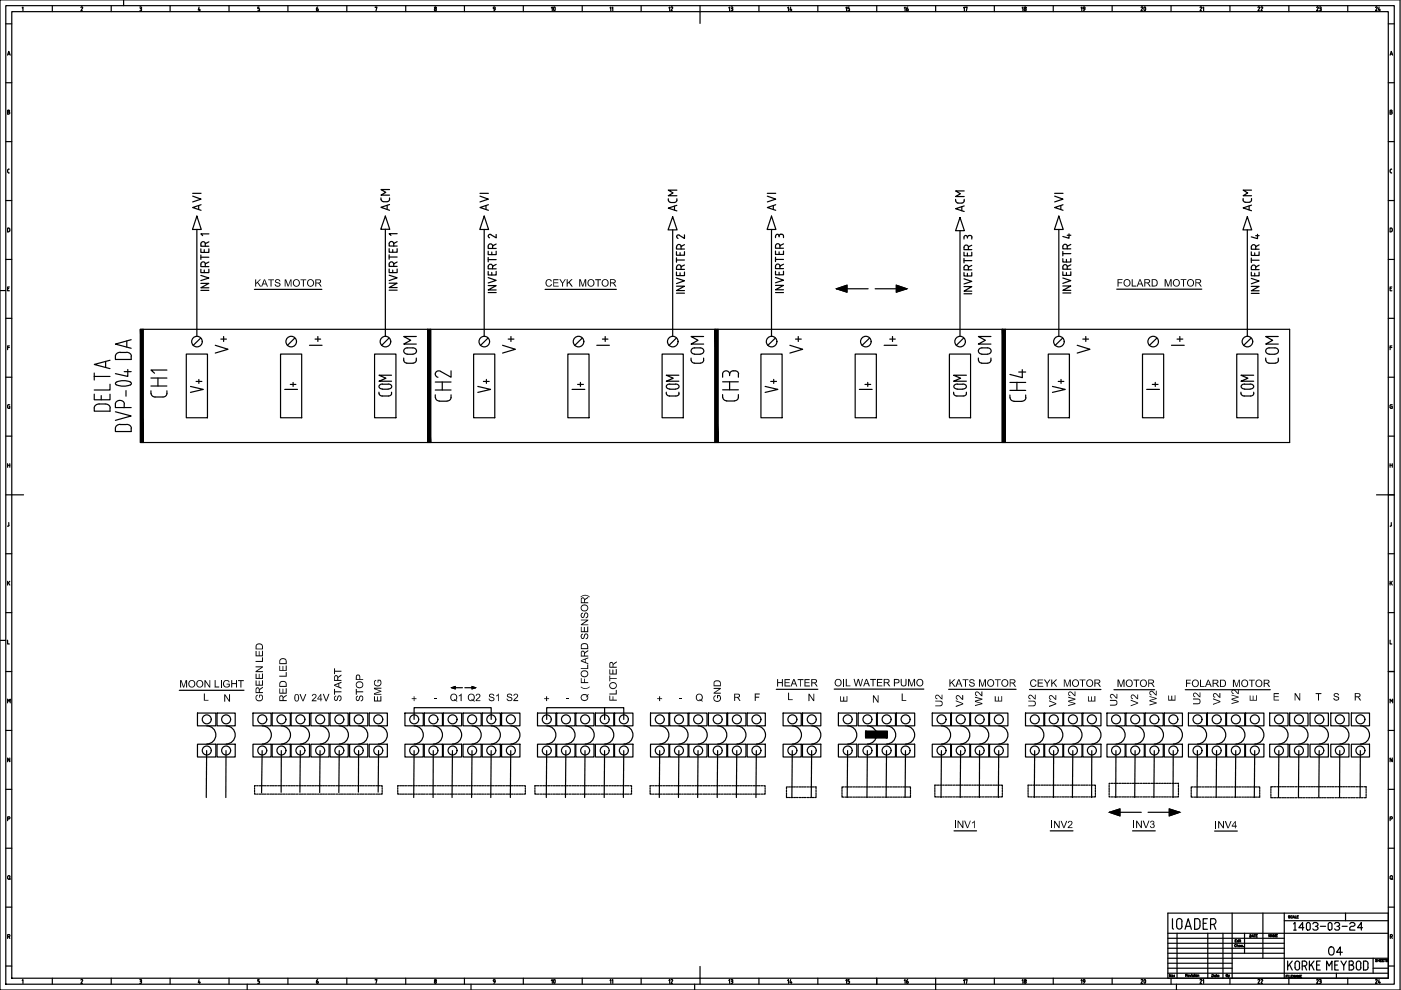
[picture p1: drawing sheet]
<svg xmlns="http://www.w3.org/2000/svg" width="297mm" height="210mm" viewBox="0 0 297 210" stroke-linecap="round" stroke-linejoin="round" font-family="sans-serif">
<defs><g id="words">
<g font-size="7.1">
<text x="24.3" y="88.5" transform="rotate(-90 24.3 88.5)">DELTA</text>
<text x="36.3" y="85.4" transform="rotate(-90 36.3 85.4)">CH1</text>
<text x="96.7" y="86.4" transform="rotate(-90 96.7 86.4)">CH2</text>
<text x="218.4" y="86.4" transform="rotate(-90 218.4 86.4)">CH4</text>
</g>
<text font-size="6.6" x="157.3" y="86.1" transform="rotate(-90 157.3 86.1)">CH3</text>
<g font-size="6.2">
<text x="49.4" y="76.2" transform="rotate(-90 49.4 76.2)">V+</text>
<text x="171.1" y="76.2" transform="rotate(-90 171.1 76.2)">V+</text>
<text x="232.1" y="76.2" transform="rotate(-90 232.1 76.2)">V+</text>
<text x="89.3" y="78.3" transform="rotate(-90 89.3 78.3)">COM</text>
<text x="150.3" y="78.3" transform="rotate(-90 150.3 78.3)">COM</text>
<text x="272" y="78.3" transform="rotate(-90 272 78.3)">COM</text>
</g>
<g font-size="5.7">
<text x="110.1" y="76.2" transform="rotate(-90 110.1 76.2)">V+</text>
<text x="211" y="78.3" transform="rotate(-90 211 78.3)">COM</text>
<text x="39.2" y="84.3">V+</text>
<text x="100.2" y="84.3">V+</text>
<text x="160.9" y="84.3">V+</text>
<text x="205.7" y="85" transform="rotate(-90 205.7 85)">COM</text>
<text x="221.9" y="84.3">V+</text>
</g>
<text font-size="5.3" x="83.6" y="45.9" transform="rotate(-90 83.6 45.9)">ACM</text>
<g font-size="4.9">
<text x="43.4" y="45.9" transform="rotate(-90 43.4 45.9)">AVI</text>
<text x="104.4" y="45.9" transform="rotate(-90 104.4 45.9)">AVI</text>
<text x="144.3" y="45.9" transform="rotate(-90 144.3 45.9)">ACM</text>
<text x="165.5" y="45.9" transform="rotate(-90 165.5 45.9)">AVI</text>
<text x="205.3" y="46.2" transform="rotate(-90 205.3 46.2)">ACM</text>
<text x="226.1" y="45.9" transform="rotate(-90 226.1 45.9)">AVI</text>
<text x="266.3" y="45.9" transform="rotate(-90 266.3 45.9)">ACM</text>
<text x="64.6" y="74.4">I+</text>
<text x="125.2" y="74.4">I+</text>
<text x="186.3" y="74.4">I+</text>
<text x="247.3" y="74.4">I+</text>
<text x="59.3" y="84">I+</text>
<text x="119.9" y="84">I+</text>
<text x="181" y="84">I+</text>
<text x="242" y="84">I+</text>
</g>
<g font-size="4.4">
<text x="115" y="3.9">10</text>
<text x="240.2" y="3.9">20</text>
<text x="273" y="198.3">1403-03-24</text>
<text x="280.5" y="203.6">04</text>
<text x="115" y="209.9">10</text>
<text x="240.2" y="209.9">20</text>
</g>
<g font-size="4">
<text x="190.5" y="209.9">16</text>
<text x="227.9" y="209.9">19</text>
<text x="278" y="209.9">23</text>
<text x="293.5" y="209.9" transform="rotate(-90 293.5 209.9)">24</text>
</g>
<g font-size="3.5">
<text x="53.3" y="3.5">5</text>
<text x="66" y="3.5">6</text>
<text x="103" y="3.5">9</text>
<text x="128.1" y="3.5">11</text>
<text x="140.8" y="3.5">12</text>
<text x="153.5" y="3.5">13</text>
<text x="165.8" y="3.5">14</text>
<text x="178.2" y="3.5">15</text>
<text x="190.5" y="3.5">16</text>
<text x="203.2" y="3.5">17</text>
<text x="215.5" y="3.5">18</text>
<text x="227.9" y="3.5">19</text>
<text x="256.1" y="3.5" transform="rotate(-90 256.1 3.5)">21</text>
<text x="268.5" y="3.5" transform="rotate(-90 268.5 3.5)">22</text>
<text x="278" y="3.5">23</text>
<text x="290.3" y="3.5">24</text>
<text x="293.5" y="150.3">M</text>
<text x="293.5" y="187.7">Q</text>
<text x="130.9" y="209.9" transform="rotate(-90 130.9 209.9)">11</text>
<text x="143.6" y="209.9" transform="rotate(-90 143.6 209.9)">12</text>
<text x="156.3" y="209.9" transform="rotate(-90 156.3 209.9)">13</text>
<text x="168.6" y="209.9" transform="rotate(-90 168.6 209.9)">14</text>
<text x="181" y="209.9" transform="rotate(-90 181 209.9)">15</text>
<text x="206" y="209.9" transform="rotate(-90 206 209.9)">17</text>
<text x="218.4" y="209.9" transform="rotate(-90 218.4 209.9)">18</text>
<text x="256.1" y="209.9" transform="rotate(-90 256.1 209.9)">21</text>
<text x="261.4" y="208.5" transform="rotate(-90 261.4 208.5)">By</text>
<text x="268.5" y="209.9" transform="rotate(-90 268.5 209.9)">22</text>
</g>
</g></defs>
<!-- layer: 035 -->
<g fill="none" stroke="#000" stroke-width=".25">
<path d="M0 0h296.8v209.9h-296.8zM26.2 0v1.2M1.2 5.1h1.3M1.2 17.5h1.3M1.6 11.7l.3-.8 .3 .8M1.7 11.5h.4M2.5 2.5h291.8v204.9h-291.8zM4.7 1.7l.2-.2v.8M11.1 1.2v1.3M17.2 1.6l.1-.1 .2 .1-.4 .7h.4M23.6 1.2v1.3M29.6 1.5h.2"/>
<path d="M29.6 2.3h.2M29.7 1.8h.1M29.8 1.5l.2 .1-.2 .2M29.8 1.8l.2 .2M30 2v.1M30 2.1l-.2 .2M36.1 1.2v1.3M42.2 1.5l-.2 .6h.5M42.3 1.9v.4M48.6 1.2v1.3M61 1.2v1.3M73.5 1.2v1.3"/>
<path d="M79.5 1.6l.4-.1-.2 .8M86 1.2v1.3M92.1 2l.2-.2 .2 .2M92.1 2l.2 .3 .2-.2M92.5 2v.1M98.5 1.2v1.3M111 1.2v1.3M123.4 1.2v1.3M135.9 1.2v1.3M148.4 1.2v1.3M160.9 1.2v1.3M173.4 1.2v1.3"/>
<path d="M185.9 1.2v1.3M198.4 1.2v1.3M210.8 1.2v1.3M223.3 1.2v1.3M235.8 1.2v1.3M248.3 1.2v1.3M260.8 1.2v1.3M273.3 1.2v1.3M285.7 1.2v1.3M294.3 5.1h1.3M294.3 17.5h1.3M294.7 11.7l.3-.8 .3 .8"/>
<path d="M294.8 11.5h.4M1.2 30h1.3M1.6 23.8h.2M1.6 36.1v.4M1.7 36.4l.1 .2M1.8 23.4h-.2v.8h.2M1.8 36.7h.1M1.8 35.9h.1M1.8 23.3l.2 .2-.2 .2 .3 .3-.3 .2M1.8 35.9l-.1 .2M294.3 30h1.3M294.7 36.1v.4"/>
<path d="M294.7 23.8h.2M294.8 36.4l.2 .2M294.9 23.4h-.2v.8h.2M294.9 36.7h.2M294.9 35.9h.2M295 23.3l.1 .2-.1 .2 .2 .3-.2 .2M295 35.9l-.2 .2M1.2 42.5h1.3M1.2 55h1.3M1.8 48.4h-.2v.8h.2M1.8 48.4h.2l.1 .5M2.1 48.9l-.3 .2"/>
<path d="M294.3 42.5h1.3M294.3 55h1.3M294.9 48.4h-.2v.8h.2M295 48.4h.1l.1 .5M295.2 48.9l-.2 .2M0 61.6h1.2M1.2 67.5h1.3M1.2 80h1.3M1.6 61.2h.3M1.6 73.7h.4M2 60.8h-.4v.9h.4M2 73.3h-.4v.8"/>
<path d="M294.3 67.5h1.3M294.3 80h1.3M294.7 61.2h.3M294.7 73.7h.4M295.1 60.8h-.4v.9h.4M295.1 73.3h-.4v.8M1.2 92.5h1.3M1.6 86.4l.2 .2M1.6 98.7h.5M1.6 98.3v.8M1.8 85.8h.3M1.8 85.8l-.2 .2v.4"/>
<path d="M1.9 86.2h.2v.4h-.3M2.1 98.3v.8M294.3 92.5h1.3M294.7 86.4l.3 .2M294.7 98.3v.8M294.7 98.7h.5M294.9 85.8h.3M295 85.8l-.3 .2v.4M295.1 86.2h.1v.4h-.3M295.2 98.3v.8M1.2 104.9h1.3M1.2 117.4h1.3"/>
<path d="M1.9 110.8v.6M1.9 111.4l-.3 .2M294.3 104.9h1.3M294.3 117.4h1.3M295 110.8v.6M295 111.4l-.3 .2M0 135.8h1.2M1.2 129.9h1.3M1.6 135.7v.8h.4M1.6 123.2v.9M1.8 123.5l.3 .6M2.1 123.2l-.5 .6"/>
<path d="M294.3 129.9h1.3M294.7 135.7v.8h.4M294.7 123.2v.9M294.9 123.5l.3 .6M295.2 123.2l-.5 .6M1.2 142.4h1.3M1.2 154.9h1.3M1.6 149v-.8l.3 .5 .3-.5v.8M294.3 142.4h1.3M294.3 154.9h1.3M1.2 167.4h1.3M1.2 179.8h1.3"/>
<path d="M1.6 173.6h.3M1.9 173.2h-.3v.8M1.9 173.2l.2 .2-.2 .2M2.1 160.7v.8l-.5-.8v.8M294.3 167.4h1.3M294.3 179.8h1.3M294.7 173.6h.3M295 173.2h-.3v.8M295 173.2l.2 .2-.2 .2M295.2 160.7v.8l-.5-.8v.8M1.2 192.3h1.3M1.6 198.6h.3"/>
<path d="M1.6 185.9v.3M1.7 185.9l.2-.3 .2 .3M1.7 186.2l.2 .3 .2-.3M1.9 198.2h-.3v.8M1.9 198.1l.2 .3-.2 .2 .2 .4M1.9 186.3l.3 .2M2.1 185.9v.3M247.6 200h24.7M247.6 198.9h24.7M249.6 197.9v9.5M256.1 197.9v9.5M259.3 197.9v9.5"/>
<path d="M263.9 197.9v4.2M267.8 193.6v9.6M272.3 195.2h22M294.3 192.3h1.3M294.8 198.6h.2M295 198.2h-.2v.8M295 198.1l.2 .3-.2 .2 .2 .4M1.3 204.8h1.2M4.7 207.9l.2-.2v.8M11.1 207.4v1.3M17.2 207.8l.1-.1 .2 .1-.4 .7h.4M23.6 207.4v1.3"/>
<path d="M29.6 207.7h.2M29.6 208.5h.2M29.7 208h.1M29.8 207.7l.2 .1-.2 .2M29.8 208l.2 .2M30 208.2v.1M30 208.3l-.2 .2M36.1 207.4v1.3M42.2 207.7l-.2 .6h.5M42.3 208.1v.4M48.6 207.4v1.3M52.4 208.7v1.2"/>
<path d="M54.7 208.5h.1M54.8 208l.2 .2M54.9 207.7h-.2v.3h.1M55 208.2v.1M55 208.3l-.2 .2M61 207.4v1.3M67.1 208.3l.2 .2 .2-.2M67.1 208l.3 .1v.2M67.1 208v.3M67.4 207.7l-.3 .3M73.5 207.4v1.3M79.5 207.8l.4-.1-.2 .8"/>
<path d="M86 207.4v1.3M92.1 208.3l.2 .2 .2-.2M92.5 208.2v.1M92.5 208.2l-.2-.2-.2 .3M98.5 207.4v1.3M99.9 208.7v1.2M104.6 207.8l.2-.1 .2 .1M104.6 207.9l.2 .2h.1v-.2M105 208.1l-.3 .4M111 207.4v1.3M123.4 207.4v1.3M135.9 207.4v1.3"/>
<path d="M147.3 208.7v1.2M148.4 207.4v1.3M160.9 207.4v1.3M173.4 207.4v1.3M185.9 207.4v1.3M198.4 207.4v2.5M210.8 207.4v1.3M223.3 207.4v1.3M235.8 207.4v1.3M247.6 203.2h13.6M247.6 204.2h13.6M247.6 205.3h13.6"/>
<path d="M247.6 202.1h24.7M247.6 201.1h24.7M247.6 206.3h46.7M248.3 207.4v1.3M249.4 208.7v1.2M273.3 207.4v1.3M283.3 206.3v1.1M285.7 207.4v1.3M291.1 205.3h3.2M294.4 204.8h1.2"/>
<circle cx="92.3" cy="1.6" r=".19"/>
<circle cx="92.3" cy="207.8" r=".19"/>
</g>
<!-- layer: 07 -->
<path d="M1.2 1.2h294.4v207.5h-294.4zM148.4 2.5v2.5M2.5 104.9h2.5M291.8 104.9h2.5M247.6 193.6h46.7v13.8h-46.7zM247.6 197.9h46.7M261.2 193.6v13.8M272.3 193.6v13.8M148.4 204.9v2.5M261.2 203.2h33.1M291.1 203.2v3.1" fill="none" stroke="#000" stroke-width=".25"/>
<!-- layer: 025 -->
<g fill="none" stroke="#000" stroke-width=".25">
<path d="M261.9 199.5h.1M262.2 199.2h-.3v.5h.3M262.6 199.5h-.3v.2h.3M262.6 199.2v.5M262.7 199.3h.1M262.8 199.4v.3M262.9 199.4h.2M263 199.2l.1 .5M265 198.2l.3 .1-.1 .4h-.2zM265.4 198.7l.2-.5 .2 .5M265.5 198.5h.2M265.9 198.2h.3"/>
<path d="M266 198.2v.5M266.3 198.4h.2M266.6 198.2h-.3v.5h.3M269.4 198.1v.5l-.4-.5v.5M269.5 198.6l.2-.5 .2 .5M269.6 198.5h.2M270 198.6v-.5l.2 .5 .2-.5v.5M270.6 198.4h.2M270.8 198.1h-.2v.5h.2M248.3 206.6v.5l-.4-.5v.5M249 207.1h.1M249 206.8h.1"/>
<path d="M251.4 206.8h.3v-.2h-.3v.5M251.5 206.8l.2 .3M251.8 206.9h.3v-.2a.17 .17 0 0 0-.2 .1 .17 .17 0 0 0 0 .2 .17 .17 0 0 0 .2 0M262.1 200.4v-.1a.22 .22 0 0 0-.3 0 .22 .22 0 0 0 0 .4 .22 .22 0 0 0 .3-.1M262.3 200.5l.2-.1 .1 .4M262.3 200.3v.5M262.7 200.5h.3h-.3a.18 .18 0 0 0 .1 .2 .18 .18 0 0 0 .2 0M263.4 200.5a.17 .17 0 0 0-.2-.1 .17 .17 0 0 0 0 .3 .17 .17 0 0 0 .2 0M263.6 200.7h.1M272.7 207h.2M273 206.8h-.3v.5M273.1 206.8v.5"/>
<path d="M273.3 206.8v.5h.3M273.7 207h.2M274 206.8h-.3v.5h.3M274.5 206.8v.5l-.3-.5v.5M274.6 207.3l.2-.5 .2 .5M274.7 207.1h.2M275.1 207.3v-.5l.2 .5 .2-.5v.5M275.7 207h.2M276 206.8h-.3v.5h.3M292 203.5h-.4l.4 .3h-.4M292.1 203.4v.5M292.1 203.6h.4"/>
<path d="M292.5 203.4v.5M292.7 203.6h.2M293 203.4h-.3v.5h.3M293.1 203.6h.2M293.4 203.4h-.3v.5h.3M293.5 203.4h.3M293.7 203.4v.5M294.3 203.5h-.4l.4 .3h-.4"/>
<circle cx="248.6" cy="206.9" r=".16"/>
</g>
<!-- layer: SYMS -->
<g fill="none" stroke="#000" stroke-width=".25">
<path d="M30.4 69.8v24M39.5 75.1h4.5v13.5h-4.5zM42.5 71.7l-1.6 1.6M59.5 75.1h4.5v13.5h-4.5zM62.5 71.7l-1.6 1.6M79.4 75.1h4.5v13.5h-4.5zM82.5 71.7l-1.6 1.6M90.7 69.8h-60.9v24h60.9M91.3 69.8v24M100.4 75.1h4.5v13.5h-4.5zM103.5 71.7l-1.6 1.6M120.4 75.1h4.5v13.5h-4.5z"/>
<path d="M123.4 71.7l-1.6 1.6M140.4 75.1h4.5v13.5h-4.5zM143.4 71.7l-1.6 1.6M151.6 69.8h-60.9v24h60.9M152.2 69.8v24M161.3 75.1h4.5v13.5h-4.5zM164.4 71.7l-1.6 1.6M181.3 75.1h4.5v13.5h-4.5zM184.4 71.7l-1.6 1.6M201.3 75.1h4.5v13.5h-4.5zM204.3 71.7l-1.6 1.6M212.5 69.8h-60.9v24h60.9"/>
<path d="M213.1 69.8v24M222.2 75.1h4.5v13.5h-4.5zM225.3 71.7l-1.6 1.6M242.2 75.1h4.5v13.5h-4.5zM245.3 71.7l-1.6 1.6M262.2 75.1h4.5v13.5h-4.5zM265.3 71.7l-1.6 1.6M273.4 69.8h-60.9v24h60.9"/>
<circle cx="41.8" cy="72.4" r="1.12"/>
<circle cx="61.7" cy="72.4" r="1.12"/>
<circle cx="81.7" cy="72.4" r="1.12"/>
<circle cx="102.7" cy="72.4" r="1.12"/>
<circle cx="122.7" cy="72.4" r="1.12"/>
<circle cx="142.6" cy="72.4" r="1.12"/>
<circle cx="163.6" cy="72.4" r="1.12"/>
<circle cx="183.6" cy="72.4" r="1.12"/>
<circle cx="203.6" cy="72.4" r="1.12"/>
<circle cx="224.5" cy="72.4" r="1.12"/>
<circle cx="244.5" cy="72.4" r="1.12"/>
<circle cx="264.5" cy="72.4" r="1.12"/>
</g>
<!-- layer: 0 -->
<g fill="#000" stroke="#000" stroke-width=".21">
<path d="M177.3 61.2l2.3-.7v1.4zM190 60.5l2.3 .7-2.3 .7zM95.8 145.8l.7-.2v.5zM100.1 145.6l.7 .2-.7 .3zM235.2 172.2l2.2-.7v1.5zM247.9 171.5l2.2 .7-2.2 .8z"/>
<path d="M29.8 69.8l.6 24v-24zM29.8 69.8l.6 24h-.6z"/>
<path d="M90.7 69.8l.6 24v-24zM90.7 69.8l.6 24h-.6z"/>
<path d="M151.6 69.8l.6 24v-24zM151.6 69.8l.6 24h-.6z"/>
<path d="M212.5 69.8l.6 24v-24zM212.5 69.8l.6 24h-.6z"/>
<path d="M183.5 155l2.3 .4-.1-.4zM183.5 155l2.3 .4h-2.3z"/>
<path d="M183.5 155.4l2.3 .3v-.3zM183.5 155.4l2.3 .3h-2.3z"/>
<path d="M183.5 156.1l2.3 .3v-.3zM183.5 156.1l2.3 .3h-2.3z"/>
<path d="M183.5 155.7l2.3 .4v-.4zM183.5 155.7l2.3 .4h-2.3z"/>
<path d="M185.7 155l2.4 .4v-.4zM185.7 155l2.4 .4h-2.3z"/>
<path d="M185.8 155.4l2.3 .3v-.3zM185.8 155.4l2.3 .3h-2.3z"/>
<path d="M185.8 155.7l2.3 .4v-.4zM185.8 155.7l2.3 .4h-2.3z"/>
<path d="M185.8 156.1l2.3 .3v-.3zM185.8 156.1l2.3 .3h-2.3z"/>
</g>
<g fill="none" stroke="#000" stroke-width=".25">
<path d="M41.7 45.8l1 2.9h-1.9zM81.7 45.8l.9 2.8h-1.9zM102.7 45.8l.9 2.9h-1.9zM142.6 45.9l1 2.8h-2zM163.6 45.8l.9 2.9h-1.9zM203.5 46.1l1 2.8h-1.9zM224.5 45.8l.9 2.9h-1.8zM264.5 45.9l.9 2.8h-1.9zM53.9 61.4h14.3M90.7 69.8v24M115.6 61.4h15.1M151.6 69.8v24"/>
<path d="M177.3 61.2l2.3-.7v1.4zM179.6 61.2h4.5M185.5 61.2h4.5M190 60.5l2.3 .7-2.3 .7zM212.5 69.8v24M236.8 61.3h18M273.4 69.8v24M38 146.4h13.7M41.9 151.2h3.9v2.7h-3.9zM41.9 157.8h3.9v2.7h-3.9zM43.8 153.9a1.93 1.93 0 0 1 2 1.9 1.93 1.93 0 0 1-2 1.9M46 151.2h3.9v2.7h-3.9z"/>
<path d="M46 157.8h3.9v2.7h-3.9zM47.9 153.9a1.93 1.93 0 0 1 2 1.9 1.93 1.93 0 0 1-2 1.9M53.6 151.2h3.9v2.7h-3.9zM53.6 157.8h3.9v2.7h-3.9zM55.6 153.9a1.93 1.93 0 0 1 1.9 1.9 1.93 1.93 0 0 1-1.9 1.9M57.7 151.2h3.9v2.7h-3.9zM57.7 157.8h3.9v2.7h-3.9zM59.7 153.9a1.93 1.93 0 0 1 1.9 1.9 1.93 1.93 0 0 1-1.9 1.9M61.7 151.2h3.9v2.7h-3.9zM61.7 157.8h3.9v2.7h-3.9zM63.7 153.9a1.93 1.93 0 0 1 1.9 1.9 1.93 1.93 0 0 1-1.9 1.9M65.9 151.2h3.9v2.7h-3.9z"/>
<path d="M65.9 157.8h3.9v2.7h-3.9zM67.9 153.9a1.93 1.93 0 0 1 1.9 1.9 1.93 1.93 0 0 1-1.9 1.9M70 151.2h3.8v2.7h-3.8zM70 157.8h3.8v2.7h-3.8zM71.9 153.9a1.93 1.93 0 0 1 2 1.9 1.93 1.93 0 0 1-2 1.9M74.1 151.2h3.9v2.7h-3.9zM74.1 157.8h3.9v2.7h-3.9zM76.1 153.9a1.93 1.93 0 0 1 1.9 1.9 1.93 1.93 0 0 1-1.9 1.9M78.3 151.2h3.8v2.7h-3.8zM78.3 157.8h3.8v2.7h-3.8zM80.2 153.9a1.93 1.93 0 0 1 1.9 1.9 1.93 1.93 0 0 1-1.9 1.9M85.9 151.2h3.8v2.7h-3.8z"/>
<path d="M85.9 157.8h3.8v2.7h-3.8zM87.8 152.5v-2.5h16.3v2.5M87.8 153.9a1.93 1.93 0 0 1 1.9 1.9 1.93 1.93 0 0 1-1.9 1.9M90 151.2h3.8v2.7h-3.8zM90 157.8h3.8v2.7h-3.8zM91.9 153.9a1.93 1.93 0 0 1 1.9 1.9 1.93 1.93 0 0 1-1.9 1.9M94 151.2h3.9v2.7h-3.9zM94 157.8h3.9v2.7h-3.9zM95.8 145.8l.7-.2v.5zM95.9 153.9a1.93 1.93 0 0 1 2 1.9 1.93 1.93 0 0 1-2 1.9M96.5 145.8h1.5M98.2 151.2h3.8v2.7h-3.8z"/>
<path d="M98.2 157.8h3.8v2.7h-3.8zM98.6 145.8h1.5M100.1 145.6l.7 .2-.7 .3zM100.1 153.9a1.93 1.93 0 0 1 1.9 1.9 1.93 1.93 0 0 1-1.9 1.9M102.2 151.2h3.9v2.7h-3.9zM102.2 157.8h3.9v2.7h-3.9zM104.2 153.9a1.93 1.93 0 0 1 1.9 1.9 1.93 1.93 0 0 1-1.9 1.9M106.3 151.2h3.9v2.7h-3.9zM106.3 157.8h3.9v2.7h-3.9zM108.3 153.9a1.93 1.93 0 0 1 1.9 1.9 1.93 1.93 0 0 1-1.9 1.9M114 151.2h3.9v2.7h-3.9zM114 157.8h3.9v2.7h-3.9z"/>
<path d="M115.9 152.5v-2.5h12.3v2.5M115.9 153.9a1.93 1.93 0 0 1 2 1.9 1.93 1.93 0 0 1-2 1.9M118 151.2h3.9v2.7h-3.9zM118 157.8h3.9v2.7h-3.9zM120 153.9a1.93 1.93 0 0 1 1.9 1.9 1.93 1.93 0 0 1-1.9 1.9M122.1 151.2h3.8v2.7h-3.8zM122.1 157.8h3.8v2.7h-3.8zM124.1 153.9a1.93 1.93 0 0 1 1.9 1.9 1.93 1.93 0 0 1-1.9 1.9M126.2 151.2h3.9v2.7h-3.9zM126.2 157.8h3.9v2.7h-3.9zM128.2 150h4v2.5M128.2 153.9a1.93 1.93 0 0 1 1.9 1.9 1.93 1.93 0 0 1-1.9 1.9"/>
<path d="M130.3 151.2h3.9v2.7h-3.9zM130.3 157.8h3.9v2.7h-3.9zM132.3 153.9a1.93 1.93 0 0 1 1.9 1.9 1.93 1.93 0 0 1-1.9 1.9M137.9 151.2h3.9v2.7h-3.9zM137.9 157.8h3.9v2.7h-3.9zM139.9 153.9a1.93 1.93 0 0 1 1.9 1.9 1.93 1.93 0 0 1-1.9 1.9M142 151.2h3.9v2.7h-3.9zM142 157.8h3.9v2.7h-3.9zM144 153.9a1.93 1.93 0 0 1 1.9 1.9 1.93 1.93 0 0 1-1.9 1.9M146 151.2h3.9v2.7h-3.9zM146 157.8h3.9v2.7h-3.9zM148 153.9a1.93 1.93 0 0 1 1.9 1.9 1.93 1.93 0 0 1-1.9 1.9"/>
<path d="M150.2 151.2h3.9v2.7h-3.9zM150.2 157.8h3.9v2.7h-3.9zM152.2 153.9a1.93 1.93 0 0 1 1.9 1.9 1.93 1.93 0 0 1-1.9 1.9M154.3 151.2h3.9v2.7h-3.9zM154.3 157.8h3.9v2.7h-3.9zM156.2 153.9a1.93 1.93 0 0 1 2 1.9 1.93 1.93 0 0 1-2 1.9M158.4 151.2h3.9v2.7h-3.9zM158.4 157.8h3.9v2.7h-3.9zM160.4 153.9a1.93 1.93 0 0 1 1.9 1.9 1.93 1.93 0 0 1-1.9 1.9M164.6 146.1h8.8M166 151.2h3.9v2.7h-3.9zM166 157.8h3.9v2.7h-3.9z"/>
<path d="M168 153.9a1.93 1.93 0 0 1 1.9 1.9 1.93 1.93 0 0 1-1.9 1.9M170.1 151.2h3.9v2.7h-3.9zM170.1 157.8h3.9v2.7h-3.9zM172.1 153.9a1.93 1.93 0 0 1 1.9 1.9 1.93 1.93 0 0 1-1.9 1.9M176.9 146.1h19M177.8 151.2h3.9v2.7h-3.9zM177.8 157.8h3.9v2.7h-3.9zM179.7 153.9a1.93 1.93 0 0 1 2 1.9 1.93 1.93 0 0 1-2 1.9M181.9 151.2h3.9v2.7h-3.9zM181.9 157.8h3.9v2.7h-3.9zM183.5 155h4.6v1.4h-4.6zM183.9 153.9a1.93 1.93 0 0 1 1.9 1.9 1.93 1.93 0 0 1-1.9 1.9"/>
<path d="M186 151.2h3.9v2.7h-3.9zM186 157.8h3.9v2.7h-3.9zM188 153.9a1.93 1.93 0 0 1 1.9 1.9 1.93 1.93 0 0 1-1.9 1.9M190 151.2h3.9v2.7h-3.9zM190 157.8h3.9v2.7h-3.9zM192 153.9a1.93 1.93 0 0 1 1.9 1.9 1.93 1.93 0 0 1-1.9 1.9M197.7 151.2h3.8v2.7h-3.8zM197.7 157.8h3.8v2.7h-3.8zM199.6 153.9a1.93 1.93 0 0 1 1.9 1.9 1.93 1.93 0 0 1-1.9 1.9M201.1 146.1h14.3M201.7 151.2h3.9v2.7h-3.9zM201.7 157.8h3.9v2.7h-3.9z"/>
<path d="M203.7 153.9a1.93 1.93 0 0 1 1.9 1.9 1.93 1.93 0 0 1-1.9 1.9M205.8 151.2h3.8v2.7h-3.8zM205.8 157.8h3.8v2.7h-3.8zM207.7 153.9a1.93 1.93 0 0 1 1.9 1.9 1.93 1.93 0 0 1-1.9 1.9M209.8 151.2h3.9v2.7h-3.9zM209.8 157.8h3.9v2.7h-3.9zM211.8 153.9a1.93 1.93 0 0 1 1.9 1.9 1.93 1.93 0 0 1-1.9 1.9M217.4 151.2h3.9v2.7h-3.9zM217.4 157.8h3.9v2.7h-3.9zM218.3 146.2h15.1M219.4 153.9a1.93 1.93 0 0 1 1.9 1.9 1.93 1.93 0 0 1-1.9 1.9M221.5 151.2h3.8v2.7h-3.8z"/>
<path d="M221.5 157.8h3.8v2.7h-3.8zM223.4 153.9a1.93 1.93 0 0 1 1.9 1.9 1.93 1.93 0 0 1-1.9 1.9M225.5 151.2h3.9v2.7h-3.9zM225.5 157.8h3.9v2.7h-3.9zM227.5 153.9a1.93 1.93 0 0 1 1.9 1.9 1.93 1.93 0 0 1-1.9 1.9M229.6 151.2h3.8v2.7h-3.8zM229.6 157.8h3.8v2.7h-3.8zM231.5 153.9a1.93 1.93 0 0 1 1.9 1.9 1.93 1.93 0 0 1-1.9 1.9M234.7 151.2h3.8v2.7h-3.8zM234.7 157.8h3.8v2.7h-3.8zM236.2 146.2h8.6M236.6 153.9a1.93 1.93 0 0 1 1.9 1.9 1.93 1.93 0 0 1-1.9 1.9"/>
<path d="M238.7 151.2h3.9v2.7h-3.9zM238.7 157.8h3.9v2.7h-3.9zM240.7 153.9a1.93 1.93 0 0 1 1.9 1.9 1.93 1.93 0 0 1-1.9 1.9M242.8 151.2h3.8v2.7h-3.8zM242.8 157.8h3.8v2.7h-3.8zM244.8 153.9a1.93 1.93 0 0 1 1.9 1.9 1.93 1.93 0 0 1-1.9 1.9M246.8 151.2h3.9v2.7h-3.9zM246.8 157.8h3.9v2.7h-3.9zM248.8 153.9a1.93 1.93 0 0 1 1.9 1.9 1.93 1.93 0 0 1-1.9 1.9M251.3 146.2h18M252 151.2h3.8v2.7h-3.8zM252 157.8h3.8v2.7h-3.8z"/>
<path d="M253.9 153.9a1.93 1.93 0 0 1 1.9 1.9 1.93 1.93 0 0 1-1.9 1.9M256 151.2h3.9v2.7h-3.9zM256 157.8h3.9v2.7h-3.9zM258 153.9a1.93 1.93 0 0 1 1.9 1.9 1.93 1.93 0 0 1-1.9 1.9M260.1 151.2h3.8v2.7h-3.8zM260.1 157.8h3.8v2.7h-3.8zM262 153.9a1.93 1.93 0 0 1 1.9 1.9 1.93 1.93 0 0 1-1.9 1.9M264.1 151.2h3.9v2.7h-3.9zM264.1 157.8h3.9v2.7h-3.9zM266 153.9a1.93 1.93 0 0 1 2 1.9 1.93 1.93 0 0 1-2 1.9M269.2 151.2h3.9v2.7h-3.9zM269.2 157.8h3.9v2.7h-3.9z"/>
<path d="M271.2 153.9a1.93 1.93 0 0 1 1.9 1.9 1.93 1.93 0 0 1-1.9 1.9M273.4 151.2h3.9v2.7h-3.9zM273.4 157.8h3.9v2.7h-3.9zM275.4 153.9a1.93 1.93 0 0 1 1.9 1.9 1.93 1.93 0 0 1-1.9 1.9M277.7 151.2h3.9v2.7h-3.9zM277.7 157.8h3.9v2.7h-3.9zM279.7 153.9a1.93 1.93 0 0 1 1.9 1.9 1.93 1.93 0 0 1-1.9 1.9M282.2 151.2h3.8v2.7h-3.8zM282.2 157.8h3.8v2.7h-3.8zM284.1 153.9a1.93 1.93 0 0 1 1.9 1.9 1.93 1.93 0 0 1-1.9 1.9M286.5 151.2h3.9v2.7h-3.9zM286.5 157.8h3.9v2.7h-3.9z"/>
<path d="M288.4 153.9a1.93 1.93 0 0 1 2 1.9 1.93 1.93 0 0 1-2 1.9M202.3 176.2h4.8M222.7 176.2h4.8M235.2 172.2l2.2-.7v1.5zM237.4 172.2h4.6M240.1 176.2h4.8M243.4 172.2h4.5M247.9 171.5l2.2 .7-2.2 .8zM257.5 176.2h4.8"/>
<circle cx="43.8" cy="152.5" r=".95"/>
<circle cx="43.8" cy="159.1" r=".95"/>
<circle cx="47.9" cy="152.5" r=".95"/>
<circle cx="47.9" cy="159.1" r=".95"/>
<circle cx="55.6" cy="152.5" r=".95"/>
<circle cx="55.6" cy="159.1" r=".95"/>
<circle cx="59.7" cy="152.5" r=".95"/>
<circle cx="59.7" cy="159.1" r=".95"/>
<circle cx="63.7" cy="152.5" r=".95"/>
<circle cx="63.7" cy="159.1" r=".95"/>
<circle cx="67.9" cy="152.5" r=".95"/>
<circle cx="67.9" cy="159.1" r=".95"/>
<circle cx="71.9" cy="152.5" r=".95"/>
<circle cx="71.9" cy="159.1" r=".95"/>
<circle cx="76.1" cy="152.5" r=".95"/>
<circle cx="76.1" cy="159.1" r=".95"/>
<circle cx="80.2" cy="152.5" r=".95"/>
<circle cx="80.2" cy="159.1" r=".95"/>
<circle cx="87.8" cy="159.1" r=".95"/>
<circle cx="87.8" cy="152.5" r=".95"/>
<circle cx="91.9" cy="152.5" r=".95"/>
<circle cx="91.9" cy="159.1" r=".95"/>
<circle cx="95.9" cy="152.5" r=".95"/>
<circle cx="95.9" cy="159.1" r=".95"/>
<circle cx="100.1" cy="159.1" r=".95"/>
<circle cx="100.1" cy="152.5" r=".95"/>
<circle cx="104.2" cy="152.5" r=".95"/>
<circle cx="104.2" cy="159.1" r=".95"/>
<circle cx="108.3" cy="159.1" r=".95"/>
<circle cx="108.3" cy="152.5" r=".95"/>
<circle cx="115.9" cy="159.1" r=".95"/>
<circle cx="115.9" cy="152.5" r=".95"/>
<circle cx="120" cy="152.5" r=".95"/>
<circle cx="120" cy="159.1" r=".95"/>
<circle cx="124.1" cy="159.1" r=".95"/>
<circle cx="124.1" cy="152.5" r=".95"/>
<circle cx="128.2" cy="152.5" r=".95"/>
<circle cx="128.2" cy="159.1" r=".95"/>
<circle cx="132.3" cy="152.5" r=".95"/>
<circle cx="132.3" cy="159.1" r=".95"/>
<circle cx="139.9" cy="159.1" r=".95"/>
<circle cx="139.9" cy="152.5" r=".95"/>
<circle cx="144" cy="152.5" r=".95"/>
<circle cx="144" cy="159.1" r=".95"/>
<circle cx="148" cy="152.5" r=".95"/>
<circle cx="148" cy="159.1" r=".95"/>
<circle cx="152.2" cy="152.5" r=".95"/>
<circle cx="152.2" cy="159.1" r=".95"/>
<circle cx="156.2" cy="152.5" r=".95"/>
<circle cx="156.2" cy="159.1" r=".95"/>
<circle cx="160.4" cy="159.1" r=".95"/>
<circle cx="160.4" cy="152.5" r=".95"/>
<circle cx="168" cy="152.5" r=".95"/>
<circle cx="168" cy="159.1" r=".95"/>
<circle cx="172.1" cy="152.5" r=".95"/>
<circle cx="172.1" cy="159.1" r=".95"/>
<circle cx="179.7" cy="152.5" r=".95"/>
<circle cx="179.7" cy="159.1" r=".95"/>
<circle cx="183.9" cy="152.5" r=".95"/>
<circle cx="183.9" cy="159.1" r=".95"/>
<circle cx="188" cy="152.5" r=".95"/>
<circle cx="188" cy="159.1" r=".95"/>
<circle cx="192" cy="159.1" r=".95"/>
<circle cx="192" cy="152.5" r=".95"/>
<circle cx="199.6" cy="152.5" r=".95"/>
<circle cx="199.6" cy="159.1" r=".95"/>
<circle cx="203.7" cy="152.5" r=".95"/>
<circle cx="203.7" cy="159.1" r=".95"/>
<circle cx="207.7" cy="152.5" r=".95"/>
<circle cx="207.7" cy="159.1" r=".95"/>
<circle cx="211.8" cy="159.1" r=".95"/>
<circle cx="211.8" cy="152.5" r=".95"/>
<circle cx="219.4" cy="152.5" r=".95"/>
<circle cx="219.4" cy="159.1" r=".95"/>
<circle cx="223.4" cy="152.5" r=".95"/>
<circle cx="223.4" cy="159.1" r=".95"/>
<circle cx="227.5" cy="159.1" r=".95"/>
<circle cx="227.5" cy="152.5" r=".95"/>
<circle cx="231.5" cy="152.5" r=".95"/>
<circle cx="231.5" cy="159.1" r=".95"/>
<circle cx="236.6" cy="159.1" r=".95"/>
<circle cx="236.6" cy="152.5" r=".95"/>
<circle cx="240.7" cy="152.5" r=".95"/>
<circle cx="240.7" cy="159.1" r=".95"/>
<circle cx="244.8" cy="152.5" r=".95"/>
<circle cx="244.8" cy="159.1" r=".95"/>
<circle cx="248.8" cy="159.1" r=".95"/>
<circle cx="248.8" cy="152.5" r=".95"/>
<circle cx="253.9" cy="159.1" r=".95"/>
<circle cx="253.9" cy="152.5" r=".95"/>
<circle cx="258" cy="159.1" r=".95"/>
<circle cx="258" cy="152.5" r=".95"/>
<circle cx="262" cy="152.5" r=".95"/>
<circle cx="262" cy="159.1" r=".95"/>
<circle cx="266" cy="152.5" r=".95"/>
<circle cx="266" cy="159.1" r=".95"/>
<circle cx="271.2" cy="152.5" r=".95"/>
<circle cx="271.2" cy="159.1" r=".95"/>
<circle cx="275.4" cy="159.1" r=".95"/>
<circle cx="275.4" cy="152.5" r=".95"/>
<circle cx="279.7" cy="159.1" r=".95"/>
<circle cx="279.7" cy="152.5" r=".95"/>
<circle cx="284.1" cy="152.5" r=".95"/>
<circle cx="284.1" cy="159.1" r=".95"/>
<circle cx="288.4" cy="159.1" r=".95"/>
<circle cx="288.4" cy="152.5" r=".95"/>
</g>
<!-- layer: MISC -->
<g fill="none" stroke="#000" stroke-width=".25">
<path d="M24.5 75.5v.7h3.3v-.7M26.3 78.8h1.5M26.8 74.7a.95 .95 0 0 1 1.1 .8M26.9 72.3v1.3M27.1 78.3v1.5l-2.6-.6M27.8 72l-3.3 1 3.3 .8M24.5 90.8v.7h3.3v-.7M24.5 87.3l3.3 .9-3.3 .9M24.5 85.7v.7h3.3M24.7 81.6l1.5 .3 1.5-.3M24.7 81l1.5-.3 1.5 .3M26.8 90a.95 .95 0 0 1 1.1 .8"/>
<path d="M27.7 81l.2 .3-.2 .3"/>
</g>
<!-- layer: TAGS -->
<g fill="none" stroke="#000" stroke-width=".25">
<path d="M83 79.6h-2.7l1.5 .6-1.5 .6h2.7M143.9 79.6h-2.6l1.4 .6-1.4 .6h2.6M265.8 79.6h-2.7l1.5 .6-1.5 .6h2.7M80.3 83.2v.3M80.4 83.5l.3 .4 1.6 .1M81.1 82.5h1.2M81.1 81.5h1.2M81.1 81.4a.56 .56 0 0 0-.8 .6 .56 .56 0 0 0 .8 .5M82.3 81.4a.56 .56 0 0 1 .8 .6 .56 .56 0 0 1-.8 .5M83 83.2a.61 .61 0 0 1-.6 .8M141.3 83.2v.3M141.3 83.5l.3 .4 1.7 .1"/>
<path d="M142 82.5h1.2M142 81.5h1.2M142 81.4a.56 .56 0 0 0-.7 .6 .56 .56 0 0 0 .7 .5M143.2 81.4a.56 .56 0 0 1 .8 .6 .56 .56 0 0 1-.8 .5M143.9 83.2v.3M144 83.5l-.3 .4-.4 .1M263.1 83.2v.3M263.9 82.5h1.1M263.9 81.5h1.1M263.9 81.4a.56 .56 0 0 0-.8 .6 .56 .56 0 0 0 .8 .5M265.1 81.4a.56 .56 0 0 1 .7 .6 .56 .56 0 0 1-.7 .5M265.8 83.2a.61 .61 0 0 1-.6 .8l-1.7-.1-.4-.4"/>
</g>
<g fill="none" stroke="#000" stroke-width=".25">
<path d="M41.7 48.7v22.6M81.7 48.6v22.7M102.7 48.7v22.6M142.6 48.7v22.6M163.6 48.7v22.6M203.5 48.9v22.4M224.5 48.7v22.6M264.5 48.7v22.6M43.8 159.1l-.1 10M47.9 159.1v10M55.6 159.1l-.1 9M59.6 159.1v8.9"/>
<path d="M63.7 159.1l-.1 8.9M67.9 159.1l-.1 8.9M71.9 159.1l-.1 8.9M76 159.1v8.9M80.3 159.1l-.1 8.9M87.8 159.1l-.1 10M91.9 159.1l-.1 10M95.9 159.1l-.1 10M100.1 159.1l-.1 10M104.1 159.1v10M108.3 159.1l-.1 10M115.9 159.1l-.1 10"/>
<path d="M120 159.1l-.1 10M124 159.1v10M128.2 159.1l-.1 10M132.2 159.1v10M139.9 159.1l-.1 10M143.9 159.1l-.1 10M148 159.1l-.1 10M152.1 159.1v10M156.2 159.1l-.1 10M160.4 159.1l-.1 10M168 159.1l-.1 10M172.1 159.1l-.1 10"/>
<path d="M179.7 159.1l-.1 10M183.9 159.1l-.1 10M188 159.1l-.1 10M192 159.1l-.1 10M199.6 159.1l-.1 10M203.7 159.1l-.1 10M207.7 159.1l-.1 10M211.8 159.1l-.1 10M219.4 159.1l-.1 10M223.4 159.1v10M227.5 159.1l-.1 10M231.5 159.1l-.1 10"/>
<path d="M236.6 159.1v10M240.7 159.1l-.1 10M244.7 159.1l-.1 10M248.8 159.1l-.1 10M253.9 159.1l-.1 10M257.9 159.1v10M262 159.1l-.1 10M266 159.1l-.1 10M271.1 159.1v10M275.4 159.1l-.1 10M279.7 159.1l-.1 10M284.1 159.1l-.1 10"/>
<path d="M288.4 159.1v10M248.6 194.8v2l.2 .2M250.6 195.4v1M250.6 195.4a.57 .57 0 0 0-.6-.7 .57 .57 0 0 0-.5 .7v1a.57 .57 0 0 0 .6 .6 .57 .57 0 0 0 .5-.6M251.2 197l.7-2.2 .7 2.2M251.5 196.4h.9M253.8 194.8h-.5v2.2h.5M253.8 194.7a.66 .66 0 0 1 .6 .7M254.4 196.3a.66 .66 0 0 1-.6 .7M254.4 195.5v.8M255.1 195.8h.6M256 194.8h-.9v2.2h.9"/>
<path d="M256.7 196h.5M257.2 194.8h-.5v2.2M257.2 194.7a.62 .62 0 0 1 .6 .7 .62 .62 0 0 1-.6 .6M257.3 196l.5 1M273 203.8v1.9M273.4 204.5l.6 1.2M274 203.8l-1 1.1M274.6 204.3a.49 .49 0 0 1 .5-.5 .49 .49 0 0 1 .4 .5M274.6 205.1a.49 .49 0 0 0 .5 .6 .49 .49 0 0 0 .4-.6M274.6 204.3v.9M275.5 204.3v.9M276.1 204.8h.5a.53 .53 0 0 0 .5-.5 .53 .53 0 0 0-.5-.5h-.5v1.9"/>
<path d="M276.6 204.8l.4 .9M277.6 203.8v1.9M278 204.5l.6 1.2M278.6 203.8l-1 1.1M279.9 203.8h-.8v1.9h.8M281.3 205.7v-1.9l.5 1 .6-1v1.9M283.8 203.8h-.8v1.9h.8M284.9 204.7v1M286.5 203.8h-.5v1.9h.5M286.5 204.6a.53 .53 0 0 1 .5 .5 .53 .53 0 0 1-.5 .6M287.6 204.3a.49 .49 0 0 1 .5-.5 .49 .49 0 0 1 .4 .5M287.6 205.1a.49 .49 0 0 0 .5 .6 .49 .49 0 0 0 .4-.6"/>
<path d="M287.6 204.3v.9M288.5 204.3v.9M289.5 203.8h-.4v1.9M289.5 203.8l.5 .2v1.1M290.1 205.1l-.1 .3-.5 .3"/>
</g>
<!-- layer: DESC -->
<g fill="none" stroke="#000" stroke-width=".25">
<path d="M42.6 58.4l1.7 .5-1.7 .6M42.6 57.1v.7h1.7v-.7M42.6 52.8v.7h1.7v-.7M42.6 54.5h1.7M42.6 54.1v.9M43.3 52.9v.6M43.3 57.2v.6M43.5 51.7v.5M43.5 56v.5M43.6 56a.49 .49 0 0 0-.5-.5 .49 .49 0 0 0-.5 .5v.5h1.7M43.6 51.7a.49 .49 0 0 0-.5-.5 .49 .49 0 0 0-.5 .5v.5h1.7M44.3 49.6h-1.7l.4 .4"/>
<path d="M44.3 55.6l-.8 .3M44.3 51.3l-.8 .4M82.5 58.3l1.7 .6-1.7 .6M82.5 57v.8h1.7v-.8M82.5 52.7v.8h1.7v-.8M82.5 54.5h1.7M82.5 54v1M83.3 52.9v.6M83.3 57.2v.6M83.5 56.5v-.5a.49 .49 0 0 0-.5-.5 .49 .49 0 0 0-.5 .5v.5h1.7M83.5 52.2v-.5a.49 .49 0 0 0-.5-.5 .49 .49 0 0 0-.5 .5v.5h1.7M84.2 49.5h-1.7l.4 .4"/>
<path d="M84.2 55.6l-.7 .3M84.2 51.2l-.7 .4M103.5 58.9l1.7 .6-1.7 .5M103.5 57.5v.8h1.7v-.8M103.5 53.3v.7h1.7v-.7M103.5 55h1.7M103.5 54.6v.9M103.5 50l.3 .4M104.1 49.7a.36 .36 0 0 0-.6 .3M104.3 53.4v.6M104.3 57.8v.5M104.4 52.2v.5"/>
<path d="M104.4 56.5v.5M104.5 56.5a.49 .49 0 0 0-.5-.5 .49 .49 0 0 0-.5 .5v.5h1.7M104.5 52.2a.49 .49 0 0 0-.5-.5 .49 .49 0 0 0-.5 .5v.5h1.7M105.2 49.7v.7l-1.1-.6M105.2 56.1l-.8 .3M105.2 51.7l-.8 .4M143.4 59l1.7 .5-1.7 .6M143.4 57.7v.7h1.7v-.7M143.4 56.7v.4h1.7M143.4 53.4v.7h1.7v-.7M143.4 52.3v.5h1.7M143.4 55.1h1.7"/>
<path d="M143.4 54.7v.9M143.5 56.6a.49 .49 0 0 1 .5-.5 .49 .49 0 0 1 .4 .5M143.5 52.3a.49 .49 0 0 1 .5-.5 .49 .49 0 0 1 .4 .5M144.2 53.6v.5M144.2 57.8v.6M144.4 52.3v.5M144.4 56.7v.4M145.1 49.8v.8l-1.1-.7a.37 .37 0 0 0-.5 .1 .37 .37 0 0 0 .3 .5M145.1 56.2l-.7 .3M145.1 51.9l-.7 .4M164.4 58.8l1.7 .6-1.7 .6M164.4 57.5v.8h1.7v-.8"/>
<path d="M164.4 56.5v.5h1.7M164.4 53.2v.7h1.7v-.7M164.4 55h1.7M164.4 50.1v.3M164.4 54.5v1M164.4 56.5a.49 .49 0 0 1 .5-.5 .49 .49 0 0 1 .5 .5M164.5 50a.36 .36 0 0 1 .3-.3 .36 .36 0 0 1 .4 .3M165.2 50a.48 .48 0 0 1 .5-.3 .48 .48 0 0 1 .4 .3v.4M165.2 50.1v.1M165.2 53.4v.5M165.2 57.7v.6M165.4 52.6v-.5a.49 .49 0 0 0-.5-.4 .49 .49 0 0 0-.5 .5v.4h1.7"/>
<path d="M165.4 56.5v.5M166.1 56l-.7 .4M166.1 51.7l-.7 .4M204.4 59.1l1.6 .6-1.6 .5M204.4 57.8v.7h1.6v-.7M204.4 53.5v.7h1.6v-.7M204.4 52.5v.4h1.6M204.4 55.3h1.6M204.4 54.8v.9M204.4 52.4a.49 .49 0 0 1 .5-.4 .49 .49 0 0 1 .5 .4M205.1 50.3v.2M205.1 53.7v.5"/>
<path d="M205.1 58v.5M205.1 50.3a.36 .36 0 0 0-.4-.4 .36 .36 0 0 0-.3 .4v.4M205.1 50.3a.48 .48 0 0 1 .5-.4 .48 .48 0 0 1 .5 .4M205.3 57.2l.1-.5a.49 .49 0 0 0-.5-.5 .49 .49 0 0 0-.5 .5v.5h1.6M205.3 52.5v.4M206 56.3l-.7 .4M206 52l-.7 .3M206 50.3v.4M225.3 58.9l1.7 .6-1.7 .6M225.3 57.6v.8h1.7v-.8M225.3 54.8v.8h1.7v-.8M225.3 52.3v.5h1.7"/>
<path d="M225.3 53.8h1.7M225.3 53.3v.9M225.3 52.3a.49 .49 0 0 1 .5-.5 .49 .49 0 0 1 .5 .5M226.1 55v.6M226.1 57.8v.6M226.3 52.3v.5M226.3 56.6v.5M226.3 49.9h.7M226.3 56.6a.49 .49 0 0 0-.5-.5 .49 .49 0 0 0-.5 .5v.5h1.7M226.7 49.6v.9l-1.4-.4M227 56.1l-.7 .4M227 51.8l-.7 .4"/>
<path d="M265.3 56.7a.49 .49 0 0 1 .5-.5 .49 .49 0 0 1 .5 .5M265.3 59l1.7 .6-1.7 .6M265.3 57.7v.8h1.7v-.8M265.3 56.7v.5h1.7M265.3 53.4v.8h1.7v-.8M265.3 55.2h1.7M265.3 54.7v1M266 53.6v.6M266 57.9v.6M266.2 52.4v.4M266.2 56.7v.5M266.2 50h.8"/>
<path d="M266.3 52.4a.49 .49 0 0 0-.5-.5 .49 .49 0 0 0-.5 .5v.4h1.7M266.6 49.7v.9l-1.3-.4M267 56.2l-.8 .4M267 51.9l-.8 .4M42.6 60.1h1.7l-1.7 .9h1.7M42.6 61.6h1.7M82.5 60h1.7l-1.7 1h1.7M82.5 61.5h1.7M103.5 60.6h1.7l-1.7 .9h1.7M103.5 62h1.7M143.4 60.7h1.7l-1.7 .9h1.7M143.4 62.2h1.7"/>
<path d="M164.4 60.5h1.7l-1.7 .9h1.7M164.4 62h1.7M204.4 60.8h1.6l-1.6 .9h1.6M204.4 62.3h1.6M225.3 60.6h1.7l-1.7 1h1.7M225.3 62.1h1.7M265.3 60.7h1.7l-1.7 1h1.7M265.3 62.2h1.7"/>
</g>
<!-- layer: 0 -->
<g fill="#000">
<path d="M56.9 59.2h1.2v.2h-.5v1.4h-.2v-1.4h-.5zM58.3 59.4l.3-.2h.5l.3 .2v.3l-.6-.3a.29 .29 0 0 0-.3 .3 .29 .29 0 0 0 .5 .2l.5 .3-.2 .5-.7 .1-.3-.4v-.1h.1l.2 .3h.4a.27 .27 0 0 0 .3-.3 .27 .27 0 0 0-.4-.2l-.5-.2zM63.7 59.2h1.2v.2h-.5v1.4h-.2v-1.4h-.5zM118.6 59.2h.2l.5 .8 .4-.7 .3-.1-.6 .9v.7h-.2v-.7zM126.2 59.2h1.2v.2h-.5v1.4h-.2v-1.4h-.5zM236.9 59.2h1.1v.2h-.8v.5h.7v.1h-.7v.8h-.3zM250.3 59.2h1.2v.2h-.5v1.4h-.2v-1.4h-.5zM54.1 59.2h.2v.8l.8-.8h.2l-.6 .6 .7 1h-.3l-.5-.8-.3 .2v.6h-.2zM60.4 59.2h.3l.4 1.4 .5-1.4h.2v1.6h-.2v-1.3l-.4 1.3h-.2l-.5-1.3v1.3h-.1zM115.8 59.4l.4-.2h.4l.3 .2 .1 .2-.2 .1-.2-.3h-.4l-.3 .4v.5l.3 .3h.4l.2-.4 .2 .1-.2 .4-.5 .1-.5-.3-.1-.7zM117.3 59.2h1.1v.2h-.9v.5h.9v.1h-.9v.6h.9v.2h-1.1zM120.1 59.2h.3v.8l.7-.8h.3l-.6 .6 .7 1h-.3l-.6-.8-.2 .2v.6h-.3z"/>
<path d="M122.8 59.2h.3l.5 1.4 .4-1.4h.3v1.6h-.2v-1.3l-.4 1.3h-.3l-.4-1.3v1.3h-.2zM239.9 59.2h.3v1.4h.7v.2h-1zM246.9 59.2h.3l.4 1.3 .5-1.3h.3v1.6h-.2v-1.3l-.4 1.3h-.2l-.5-1.3v1.3h-.2zM54.2 138h.2v1h.5v-.9h.1v.9h.5v-1h.3v1.2h-1.6zM54.2 140.1h1.3v-.7h.3v.9h-1.6zM123.1 126.5l.8-.4 .6 .1 .6 .3-.2 .1-.4-.3h-.7l-.6 .3zM123.2 134.5l.3-.2 .1 .2a.34 .34 0 0 0-.3 .4 .34 .34 0 0 0 .4 .3l.2-.7 .4-.2 .4 .4v.6l-.2 .2h-.3v-.1l.3-.3v-.4a.28 .28 0 0 0-.4-.2 .28 .28 0 0 0-.1 .4l-.1 .3a.46 .46 0 0 1-.7 .1 .46 .46 0 0 1 0-.7zM123.2 130.1l.4-.2v.2l-.3 .2a.27 .27 0 0 0 0 .4 .27 .27 0 0 0 .4-.1l.3-.7h.5l.2 .8-.3 .4-.2-.2 .3-.2v-.4a.24 .24 0 0 0-.3-.2 .24 .24 0 0 0-.2 .3l-.1 .5-.5 .1-.3-.4zM123.1 132.9h.2v.9h.5v-.9h.2v.9h.5v-.9h.2v1.1h-1.6zM123.1 131.4h1.6v.2l-1.2 .8h1.2v.2h-1.6v-.2l1.3-.9h-1.3zM38.2 144.2h.3l.4 1.4 .5-1.4h.3v1.6h-.2v-1.3l-.5 1.3h-.2l-.4-1.3v1.3h-.2zM43.2 147h.2v1.4h.8v.2h-1z"/>
<path d="M43.3 144.2h.3l.8 1.2v-1.2h.2v1.6h-.2l-.8-1.3v1.3h-.3zM45.5 144.2h.2v1.4h.8v.2h-1zM46.8 144.2h.1v1.6h-.1zM47.5 147.2h.3l.8 1.2v-1.2h.2v1.6h-.2l-.8-1.3v1.3h-.3zM47.4 144.5l.4-.3h.6l.3 .4-.2 .1-.2-.3h-.5l-.3 .4v.4l.2 .3 .5 .1 .3-.1v-.4h-.5v-.1h.7v.6l-.4 .2-.8-.2-.2-.4zM49 144.2h.2v.6h.8v-.6h.2v1.6h-.2v-.8h-.8v.8h-.2zM50.5 144.2h1.2v.2h-.5v1.4h-.2v-1.4h-.5zM54.3 147.5l.3-.2 .1 .2-.3 .3v.5l.8 .2 .3-.2 .1-.5-.2-.3h-.3v.4h-.2v-.6h.6l.3 .3-.1 .7-.5 .4-.8-.1-.2-.4zM54.2 144.3h.2v.9h.5v-.9h.1v.9h.5v-1h.3v1.2h-1.6zM54.2 142.8h.2v.9h.5v-.8h.1v.8h.5v-.9h.3v1.1h-1.6zM54.2 141.3h1.6v.2l-1.3 .8h1.3v.2h-1.6v-.2l1.2-.8h-1.2zM59.2 146h.2v.9h.5v-.9h.2v.9h.5v-1h.2v1.2h-1.6z"/>
<path d="M59.2 141.2h.2v.9h.5v-.9h.2v.9h.5v-1h.2v1.2h-1.6zM59.2 143.3h1.4v-.8h.2v1h-1.6zM63.5 147.2h.3l.4 1.3 .5-1.3h.2l-.6 1.5h-.2zM66.2 147.3l.6-.2 .3 .3-.1 .5-.7 .6h.8v.2h-1l.1-.3 .7-.7a.28 .28 0 0 0-.2-.4 .28 .28 0 0 0-.4 .3h-.2zM68.5 147.1h.2l.4 1.4 .5-1.4h.2l-.5 1.6h-.3zM70.8 146.1h.2v.5h1.4v.2h-1.4v.5h-.2zM70.8 141.7h.2v.5h1.4v.2h-1.4v.5h-.2zM70.9 147.7l.4-.2-.3 .4a.3 .3 0 0 0 0 .4 .3 .3 0 0 0 .4 0 .3 .3 0 0 0 .1-.4l.3-.4 .5 .1 .1 .7-.5 .4 .3-.7a.3 .3 0 0 0-.3-.4 .3 .3 0 0 0-.2 .5l-.2 .5h-.4l-.3-.3zM75.4 146.1h.2v.5h1.4v.2h-1.4v.5h-.2zM75.6 147.6l.3-.1v.2l-.3 .3a.29 .29 0 0 0 .3 .4 .29 .29 0 0 0 .2-.4l.3-.5 .5 .1 .1 .8-.5 .3 .3-.6a.31 .31 0 0 0-.3-.4 .31 .31 0 0 0-.2 .4l-.1 .3a.49 .49 0 0 1-.8 0 .49 .49 0 0 1 .2-.7zM79.4 144.3l.3-.1 .1 .1-.3 .3v.5l.3 .2h.4l.4-.2 .1-.5-.1-.3h-.4v.5h-.1v-.7h.5l.3 .4-.1 .7-.6 .4-.7-.2-.2-.4zM79.3 147.6h.2v.9h.5v-.8h.1v.8h.5v-.9h.3v1.1h-1.6z"/>
<path d="M79.3 145.8h1.6v.2h-1.4l1.4 .5v.2l-1.4 .4h1.4v.2h-1.6v-.3l1.3-.4-1.3-.5zM87.3 148.1h.4v-.5h.2v.5h.4v.1h-.4v.4h-.2v-.4h-.4zM92 148h.6v.2h-.6zM97.3 147.5l.6-.4v1.5h-.2v-1.2l-.4 .3zM100.9 147.3l.3-.2 .6 .2-.1 .6-.6 .6h.8v.1h-1.1l.1-.2 .7-.6a.3 .3 0 0 0-.1-.6 .3 .3 0 0 0-.5 .3h-.1zM103.7 147.3l.3-.2h.4l.3 .2 .1 .2h-.2l-.1-.2h-.4a.19 .19 0 0 0-.2 .2 .19 .19 0 0 0 .2 .2l.7 .3v.5l-.4 .2-.6-.1-.2-.5h.2l.3 .4h.2a.27 .27 0 0 0 .3-.3 .27 .27 0 0 0-.3-.2l-.6-.3zM105.2 147.5l.5-.4v1.5h-.1v-1.2l-.4 .3zM107.5 147.2l.3-.1h.5l.3 .4h-.2l-.3-.3a.29 .29 0 0 0-.4 .2 .29 .29 0 0 0 .4 .3l.5 .3v.4l-.2 .2h-.6l-.4-.4 .2-.1 .2 .3 .4 .1a.29 .29 0 0 0 .3-.4 .29 .29 0 0 0-.5-.2l-.5-.2zM108.9 147.3l.3-.2h.4l.2 .2v.5l-.7 .6h.8v.2h-1.1l.1-.2 .7-.7v-.2a.3 .3 0 0 0-.3-.2 .3 .3 0 0 0-.2 .2h-.2zM115.4 148.1h.4v-.5h.2v.5h.4v.1h-.4v.4h-.2v-.4h-.4zM120.1 148h.6v.2h-.6zM123.2 145.6l.8 .3h.5l.4-.3 .2 .1-.6 .3-.7 .1-.6-.3z"/>
<path d="M123.1 143.8h.2v.8h.5v-.7h.2v.7h.7v.2h-1.6zM123.1 141.7h1.4v-.8h.2v.9h-1.6zM129.2 143.2h.2v.6h1.4v.1h-1.4v.6h-.2zM129.2 147.5h.2v.9h.5v-.8h.1v.8h.8v.2h-1.6zM129.2 147h1.4v-.7h.2v.9h-1.6zM129.2 141.9h.2v.9h.4v-.8h.2v.8h.6v-.9h.2v1.1h-1.6zM139.3 148.1h.4v-.5h.3v.5h.4v.1h-.4v.4h-.3v-.4h-.4zM144.1 148h.6v.2h-.6zM151.3 147.6l.4-.2 .1 .2-.4 .3 .1 .4 .2 .3h.5l.4-.2 .1-.6-.2-.2h-.3v.5h-.2v-.7h.6l.3 .5-.1 .5-.5 .4-.7-.1-.3-.4zM151.3 145.9h1.5v.2l-1.2 .8h1.2v.2h-1.5v-.2l1.2-.8h-1.2zM160 147h1.1v.2h-.9v.5h.8v.2h-.8v.7h-.2zM164.8 144h.2v.6h.8v-.6h.2v1.6h-.2v-.8h-.8v.8h-.2z"/>
<path d="M166.3 144h1.2v.2h-1v.5h.9v.1h-.9v.5h1v.3h-1.2zM167.1 146.9h.2v1.4h.8v.1h-1zM169.1 144h1.2v.2h-.5v1.4h-.2v-1.4h-.5zM171.4 147.1h.2l.8 1.2 .1-1.2h.1v1.5h-.2l-.8-1.2v1.2h-.2zM170.6 144h1.1v.2h-.9v.5h.8v.1h-.8v.5h.9v.3h-1.1zM178.7 143.9h.2v1.6h-.2zM178.1 147.6h.2v1h.5v-.9h.2v.9h.5v-1h.2v1.2h-1.6zM179.3 143.9h.2v1.4h.8v.2h-1zM181 143.9h.2l.3 1.4 .4-1.4h.2l.4 1.4 .3-1.4h.2l-.5 1.6h-.2l-.3-1.3-.4 1.3h-.2zM185.1 147.4h.2l.8 1.2v-1.2h.2v1.6h-.2l-.8-1.2v1.2h-.2zM184.5 143.9h1.2v.3h-.5v1.3h-.2v-1.3h-.5zM185.9 143.9h1.2v.3h-1v.4h.9v.2h-.9v.5h1v.2h-1.2z"/>
<path d="M191.2 147h.2v1.4h.8v.2h-1zM191 143.9h.2v1.1l.2 .3 .5-.1 .1-1.3h.2v1.3l-.2 .2-.5 .2-.4-.3zM192.5 143.9h.3l.5 1.4 .5-1.4h.2v1.6h-.2v-1.3l-.4 1.3h-.2l-.5-1.3v1.3h-.2zM198.3 148.6h1.3l.3 .3-.2 .7-1.4 .1v-.1l1.2-.1 .2-.2-.1-.5-1.3-.1zM198.5 147.3h.5l.6 .8v-.8h.2v1l-1-.8a.28 .28 0 0 0-.4 .3 .28 .28 0 0 0 .4 .3l-.2 .2-.3-.3v-.5zM201.3 144h.2v.8l.8-.8h.3l-.7 .7 .7 .9h-.3l-.5-.8-.3 .2v.6h-.2zM202.6 148.5l1.6 .6v.2l-1.6 .6v-.2l1.4-.5-1.4-.5zM202.7 147.6l.3-.2h.3l.7 .7v-.7h.2v1l-.3-.1-.6-.7a.31 .31 0 0 0-.5 .2 .31 .31 0 0 0 .3 .4v.2l-.3-.1zM204.1 144h1.2v.2h-.5v1.4h-.2v-1.4h-.5zM205.6 144.2l.6-.2 .3 .2 .1 .3h-.2v-.2l-.3-.1a.24 .24 0 0 0-.4 .1 .24 .24 0 0 0 .3 .3l.7 .4-.1 .4-.3 .2h-.4l-.5-.4 .3-.2 .1 .4h.5a.24 .24 0 0 0 .2-.3 .24 .24 0 0 0-.3-.2l-.6-.2zM206.7 147.7l1.6 .4v.3l-1.4 .3 1.4 .4v.2l-1.6 .4v-.2l1.4-.3-1.4-.4v-.2l1.4-.4-1.4-.3zM206.9 146.7h.6l.6 .7v-.8h.2v1l-.3-.1-.7-.6a.29 .29 0 0 0-.4 .1 .29 .29 0 0 0 .3 .4v.2h-.1l-.4-.4z"/>
<path d="M207.6 144h.3l.4 1.3 .4-1.3h.3v1.6h-.2v-1.3l-.4 1.3h-.2l-.4-1.4v1.4h-.2zM210.9 144h1.3v.2h-.6v1.4h-.1v-1.4h-.6zM210.9 147.6h.2v1h.5v-.9h.2v.9h.5v-1h.2v1.1h-1.6zM218 148.6h1.2l.4 .4-.1 .5-.3 .2h-1.2v-.1l1.2-.1 .2-.3a.38 .38 0 0 0-.5-.5h-.9zM218.2 147.3l.6 .1 .6 .7v-.8h.2v1l-.4-.1-.5-.6a.28 .28 0 0 0-.5 .1 .28 .28 0 0 0 .3 .4v.2h-.1l-.3-.3-.1-.3zM218.5 144.4l.5-.4 .4 .1 .3 .2 .1 .2h-.3l-.1-.2-.4-.1-.4 .4v.4l.3 .4 .3 .1 .3-.4h.3l-.3 .5h-.6l-.3-.2-.2-.4zM220 144.1h1.1v.1h-.9v.5h.9v.2h-.9v.5h1v.2h-1.2zM222.4 148.5l1.5 .6v.2l-1.5 .6v-.2l1.4-.5-1.4-.5zM221.3 144.1h.3l.4 .7 .5-.7h.2l-.6 .9v.6h-.2v-.6zM222.5 147.5l.4-.1 .9 .7v-.7h.1v1l-.3-.1-.5-.6a.3 .3 0 0 0-.5 .1 .3 .3 0 0 0 .3 .4l-.1 .2-.3-.2zM222.9 144.1h.2v.7l.8-.7h.3l-.7 .6 .7 .9h-.3l-.5-.8-.3 .3v.5h-.2zM226.5 147.7l1.5 .4v.3l-1.3 .3 1.3 .4v.2l-1.5 .4v-.2l1.3-.3-1.3-.4v-.2l1.3-.4-1.3-.3z"/>
<path d="M225.6 144.1h.2l.5 1.3 .4-1.3h.3v1.5h-.2v-1.3l-.4 1.3h-.2l-.4-1.3-.1 1.3h-.1zM226.5 146.8l.5-.2 .8 .8v-.8h.2v1l-.8-.6a.32 .32 0 0 0-.3-.3 .32 .32 0 0 0-.3 .4 .32 .32 0 0 0 .3 .3v.2l-.4-.2zM228.9 144.1h1.2v.1h-.5v1.4h-.2v-1.4h-.5zM230.7 147.6h.1v1h.6v-.9h.1v.9h.5v-1h.2v1.1h-1.5zM235.3 148.4h1.3l.3 .3v.7l-.6 .2h-1v-.2h1.1l.3-.2-.1-.6h-1.3zM235.4 147.3l.5-.2 .8 .8v-.8h.2v1h-.3l-.5-.7a.32 .32 0 0 0-.6 .1 .32 .32 0 0 0 .3 .4l-.1 .2-.3-.2zM236.9 144.1h.3l.5 1.3 .4-1.3h.3v1.5h-.2v-1.3l-.4 1.3h-.2l-.4-1.3v1.3h-.3zM239.7 148.4l1.6 .5v.3l-1.6 .5v-.2l1.4-.4-1.4-.5zM239.9 147.3h.6l.6 .7v-.8h.2v1.1l-.3-.2-.5-.5a.29 .29 0 0 0-.5 0 .29 .29 0 0 0 .2 .4v.2h-.1l-.3-.2-.1-.4zM240.3 144.1h1.3v.2h-.6v1.3h-.2v-1.3h-.5zM243.7 147.6l1.5 .4v.2l-1.3 .4 1.3 .3v.3l-1.5 .4v-.2l1.3-.3-1.3-.4v-.3l1.3-.3-1.3-.3zM243.8 146.6l.4-.2 .9 .8v-.8h.1v1.1l-.3-.1-.5-.6a.3 .3 0 0 0-.5 0 .3 .3 0 0 0 .3 .4l-.1 .3-.3-.3z"/>
<path d="M247.7 147.5h.2v.9h.4v-.9h.2v.9h.5v-1h.2v1.2h-1.5zM251.5 144.1h1v.2h-.8v.5h.7v.2h-.7v.6h-.2zM252.9 148.1l1.4 .1 .3 .4-.2 .6-.3 .1h-1.2v-.2h1.2l.2-.2-.1-.5-1.3-.1zM253 147l.6-.1 .7 .7v-.8h.2v1.1l-1-.8a.28 .28 0 0 0-.4 .2 .28 .28 0 0 0 .3 .3v.2l-.4-.2zM254.4 144.1h.2v1.4h.8v.1h-1zM257.2 148.1l1.5 .5v.3l-1.5 .6v-.3l1.4-.4-1.4-.5zM257.3 147h.6l.6 .7v-.7h.2v1l-.3-.1-.7-.7a.28 .28 0 0 0-.4 .2 .28 .28 0 0 0 .3 .3v.2l-.3-.1-.1-.6zM261.1 147.3l1.5 .4v.2l-1.3 .4 1.3 .3v.3l-1.5 .4v-.2l1.3-.3-1.3-.4v-.3l1.3-.3-1.3-.3zM261.2 146.3l.5-.1 .8 .7v-.8h.1v1.1l-.3-.1-.6-.7a.3 .3 0 0 0-.5 .2 .3 .3 0 0 0 .4 .4l-.1 .2-.3-.2zM261.4 144.1h.3l.5 1.3 .4-1.3h.3v1.5h-.2v-1.2l-.4 1.2h-.2l-.5-1.3v1.3h-.2zM264.8 144.1h1.2v.2h-.5v1.3h-.2v-1.3h-.5zM265 147.5h.1v.9h.5v-.9h.2v.9h.5v-1h.2v1.2h-1.5z"/>
<path d="M270 147h1.1v.2h-.9v.4h.9v.2h-.9v.6h1v.1h-1.2zM274.5 147h.2l.8 1.2v-1.2h.2v1.5h-.2l-.8-1.2v1.2h-.2zM278.9 147h1.3v.2h-.5v1.3h-.3v-1.3h-.5zM282.8 147.1l.3-.1h.4l.3 .2 .1 .2-.6-.3a.26 .26 0 0 0-.3 .3 .26 .26 0 0 0 .3 .2l.6 .2v.5l-.6 .3-.6-.3v-.3h.2l.3 .4 .5-.1a.48 .48 0 0 0-.7-.5l-.2-.3zM202.4 174h.2v1.6h-.2zM203 174h.2l.8 1.2v-1.2h.3v1.6h-.3l-.8-1.3v1.3h-.2zM204.4 174h.2l.5 1.4 .6-1.4h.1l-.6 1.6h-.2zM206.1 174.4l.6-.4v1.6h-.2v-1.3l-.4 .3zM222.9 174h.2v1.6h-.2zM223.5 174h.2l.8 1.2v-1.2h.2v1.6h-.2l-.9-1.2v1.2h-.1zM224.9 174h.2l.5 1.4 .5-1.4h.2l-.6 1.6h-.2zM226.4 174.3l.3-.3h.4l.2 .2v.6l-.7 .6h.8v.2h-1l.8-1.1-.2-.3-.3 .1-.1 .2h-.2z"/>
<path d="M240.3 174h.2v1.6h-.2zM240.9 174h.2l.8 1.2v-1.2h.2v1.6h-.2l-.8-1.3v1.3h-.2zM242.3 174h.2l.5 1.4 .5-1.4h.2l-.6 1.6h-.2zM243.9 174.1l.5-.1 .3 .2v.4l-.2 .1 .3 .2v.5l-.3 .2h-.4l-.3-.5h.2l.1 .3h.3a.31 .31 0 0 0 .2-.4 .31 .31 0 0 0-.4-.2v-.2a.25 .25 0 0 0 .4-.1 .25 .25 0 0 0-.3-.4 .25 .25 0 0 0-.2 .3h-.3zM257.7 174.1h.2v1.5h-.2zM258.3 174.1h.2l.8 1.2v-1.2h.2v1.5h-.2l-.8-1.2v1.2h-.2zM259.7 174.1h.2l.5 1.3 .5-1.3h.2l-.6 1.5h-.2z"/>
<path d="M62 60a.8 .8 0 0 1 1.6 0 .8 .8 0 0 1-1.6 0zM62.3 60a.59 .59 0 0 0 1.1 0 .59 .59 0 0 0-1.1 0z"/>
<path d="M65.1 60a.77 .77 0 0 1 1.5 0 .77 .77 0 0 1-1.5 0zM65.3 60a.59 .59 0 0 0 1.1 0 .59 .59 0 0 0-1.1 0z"/>
<path d="M124.5 60a.8 .8 0 0 1 1.6 0 .8 .8 0 0 1-1.6 0zM124.7 60a.6 .6 0 0 0 1.2 0 .6 .6 0 0 0-1.2 0z"/>
<path d="M127.5 60a.8 .8 0 0 1 1.6 0 .8 .8 0 0 1-1.6 0zM127.7 60a.6 .6 0 0 0 1.2 0 .6 .6 0 0 0-1.2 0z"/>
<path d="M238.2 59.9a.77 .77 0 0 1 1.5 0 .77 .77 0 0 1-1.5 0zM238.4 60a.58 .58 0 0 0 1.1 0 .58 .58 0 0 0-1.1 0z"/>
<path d="M244.2 59.2h.8l.3 .2 .1 .8-.2 .5-1 .1zM244.4 59.4v1.2l.7-.1 .1-.3v-.7z"/>
<path d="M248.6 59.9a.8 .8 0 0 1 1.6 0 .8 .8 0 0 1-1.6 0zM248.8 60a.6 .6 0 0 0 1.2 0 .6 .6 0 0 0-1.2 0z"/>
<path d="M251.6 59.9a.8 .8 0 0 1 1.6 0 .8 .8 0 0 1-1.6 0zM251.8 60a.6 .6 0 0 0 1.2 0 .6 .6 0 0 0-1.2 0z"/>
<path d="M56 59.2h.2l.6 1.6h-.2l-.2-.5h-.6l-.2 .5h-.2zM56.1 59.4l-.3 .7h.5z"/>
<path d="M66.8 59.2l1.2 .1 .1 .5-.5 .2 .6 .8h-.3l-.5-.7h-.3v.7h-.3zM67.1 59.4v.5h.4a.28 .28 0 0 0 .3-.1 .28 .28 0 0 0 0-.3z"/>
<path d="M129.3 59.2h.8l.4 .2v.5l-.4 .2 .6 .7h-.3l-.5-.7h-.4v.7h-.2zM129.5 59.4v.5h.5a.27 .27 0 0 0 .3-.3 .27 .27 0 0 0-.3-.2z"/>
<path d="M241.6 59.2h.2l.6 1.6h-.2l-.2-.5h-.6l-.2 .5h-.2zM241.7 59.4l-.3 .7h.6z"/>
<path d="M242.6 59.2h.9l.3 .2v.4l-.4 .2 .6 .8h-.3l-.2-.5-.4-.3h-.3v.8h-.2zM242.8 59.4v.5h.5a.26 .26 0 0 0 .3-.3 .26 .26 0 0 0-.3-.2z"/>
<path d="M253.4 59.2h.9l.3 .2v.4l-.3 .2 .5 .8h-.2l-.4-.6-.3-.2h-.3v.8h-.2zM253.6 59.4v.5l.8-.1a.26 .26 0 0 0 0-.3 .26 .26 0 0 0-.3-.1z"/>
<path d="M54.3 136.7l.5-.3 .7 .1 .3 .5v.7h-1.6zM54.5 136.8l-.1 .7h1.1v-.6l-.1-.2-.6-.1z"/>
<path d="M123.1 128.9a.8 .8 0 0 1 1.6 0 .8 .8 0 0 1-1.6 0zM123.4 128.5l-.1 .3 .1 .5 .8 .1 .3-.2v-.5l-.2-.2-.6-.1z"/>
<path d="M123.3 136.6l.6-.3 .6 .2 .2 1.1h-1.6zM123.4 136.7l-.1 .7h1.2l-.1-.7-.5-.2z"/>
<path d="M123.1 140l1.6-.6v.2l-.5 .2v.6l.5 .2v.2l-1.6-.6zM123.3 140.1l.8 .2v-.5z"/>
<path d="M123.2 138.1l.4-.2 .3 .2 .1 .3 .7-.6v.3l-.6 .3-.1 .3v.3h.7v.2h-1.6zM123.4 138.2l-.1 .8h.5v-.6l-.2-.3z"/>
<path d="M123.2 126.8l.4-.2 .3 .2 .1 .3 .7-.6v.3l-.6 .3-.1 .3v.3h.7v.2h-1.6zM123.4 126.9l-.1 .8h.5v-.5a.26 .26 0 0 0-.1-.3 .26 .26 0 0 0-.3 0z"/>
<path d="M39.9 145a.78 .78 0 0 1 1.5 0 .78 .78 0 0 1-1.5 0zM40.1 145a.6 .6 0 0 0 1.2 0 .6 .6 0 0 0-1.2 0z"/>
<path d="M41.6 145a.8 .8 0 0 1 1.6 0 .8 .8 0 0 1-1.6 0zM41.8 145a.59 .59 0 0 0 1.1 0 .59 .59 0 0 0-1.1 0z"/>
<path d="M54.3 145.8l.4-.1 .3 .4 .8-.5v.3l-.7 .4v.4h.7v.3h-1.6zM54.4 146v.7h.5v-.4a.28 .28 0 0 0-.1-.3 .28 .28 0 0 0-.4 0z"/>
<path d="M59.4 144.6l.3-.2 .8 .1 .2 .3 .1 .8h-1.6zM59.6 144.7l-.2 .7h1.2l-.1-.7z"/>
<path d="M59.4 139.8l.4-.3 .7 .2 .3 .4v.7h-1.6v-.8zM59.5 139.9l-.1 .7h1.2l-.1-.7-.3-.1z"/>
<path d="M59.4 147.5l.4-.1 .3 .4 .7-.5v.2l-.7 .5v.4h.7v.2h-1.6zM59.5 147.6l-.1 .8h.5v-.4a.28 .28 0 0 0-.1-.3 .28 .28 0 0 0-.3-.1z"/>
<path d="M62.5 147.3l.6-.1 .3 .3v.9l-.3 .3h-.4l-.3-.3zM62.8 147.3l-.2 .3v.7a.35 .35 0 0 0 .5 .2 .35 .35 0 0 0 .1-.5l-.1-.6z"/>
<path d="M68 147.1h.1v1h.2v.2h-.2v.4h-.2v-.4h-.6zM67.9 147.4l-.5 .7h.5z"/>
<path d="M70.8 145.2l1.6-.7v.3l-.5 .2v.6l.5 .2v.2l-1.6-.6zM71 145.3l.8 .3v-.6z"/>
<path d="M71 143.2l.4-.1 .3 .5 .7-.6v.3l-.7 .5v.4h.7v.2h-1.6v-.8zM71.1 143.4l-.1 .8h.5v-.5a.28 .28 0 0 0-.1-.3 .28 .28 0 0 0-.3 0z"/>
<path d="M75.4 145.2a.8 .8 0 0 1 1.6 0 .8 .8 0 0 1-1.6 0zM75.7 145.2a.58 .58 0 0 0 1.1 0 .58 .58 0 0 0-1.1 0z"/>
<path d="M75.6 143.1h.6l.2 .3v.6h.6v.2h-1.6zM75.7 143.3l-.1 .7h.6v-.5a.3 .3 0 0 0-.2-.3 .3 .3 0 0 0-.3 .1z"/>
<path d="M95.6 147.3l.4-.2 .7 .1 .2 .9-.2 .4 .3 .1-.1 .2-.3-.2h-.7l-.2-.1-.2-.4zM95.9 147.3l-.2 .4v.5l.3 .3h.4l-.2-.1 .2-.2a.28 .28 0 0 0 .3 0 .28 .28 0 0 0 0-.4l-.2-.5z"/>
<path d="M99.4 147.2l.3-.1 .8 .1 .2 .8-.3 .5 .3 .1-.1 .2-.3-.2h-.6l-.4-.2-.1-.8zM99.6 147.3l-.2 .3v.6l.3 .3h.4l-.2-.1 .1-.2a.29 .29 0 0 0 .4 0 .29 .29 0 0 0 .1-.4l-.3-.5z"/>
<path d="M123.1 142.8a.8 .8 0 0 1 1.6 0 .8 .8 0 0 1-1.6 0zM123.3 142.9a.61 .61 0 0 0 1.2 0 .61 .61 0 0 0-1.2 0z"/>
<path d="M123.3 147.3l.9-.1 .3 .2 .2-.3 .1 .1-.2 .3 .1 .6-.1 .3-.6 .2-.7-.2-.2-.4zM123.5 147.5l-.2 .4 .2 .5h.5l.4-.1 .1-.6-.3 .1a.35 .35 0 0 0 0-.4 .35 .35 0 0 0-.5 0z"/>
<path d="M129.2 145.4a.77 .77 0 0 1 1.5 0 .77 .77 0 0 1-1.5 0zM129.4 145.4a.6 .6 0 0 0 1.2 0 .6 .6 0 0 0-1.2 0z"/>
<path d="M129.2 140.5l.6-.2 .2 .5 .8-.6v.3l-.8 .6v.3h.8v.2h-1.6zM129.5 140.6l-.1 .8h.5v-.5a.26 .26 0 0 0-.1-.3 .26 .26 0 0 0-.3 0z"/>
<path d="M147.7 147.3l.3-.2 .7 .1 .3 .3v.7a.21 .21 0 0 0-.2 .2 .21 .21 0 0 0 .2 .2l-.1 .2-.3-.2h-.8l-.3-.5zM147.9 147.3l-.2 .8 .4 .4h.4l-.2-.1v-.2a.3 .3 0 0 0 .5 .1 .3 .3 0 0 0 0-.5l-.3-.5z"/>
<path d="M151.3 144.5l.5-.3 .8 .2 .2 .3v.8h-1.5zM151.6 144.6l-.1 .7h1.2v-.5l-.3-.3h-.6z"/>
<path d="M155.7 147.1h.9l.2 .1v.6l-.3 .1 .5 .7h-.2l-.6-.7h-.3v.7h-.2zM155.9 147.2v.6h.4a.27 .27 0 0 0 .4-.2 .27 .27 0 0 0-.3-.4z"/>
<path d="M168.2 144h.2l.6 1.6h-.2l-.1-.5h-.7l-.2 .5h-.2zM168.3 144.2l-.2 .7h.5z"/>
<path d="M172 144l1.1 .1 .1 .4-.4 .3 .6 .8h-.3l-.5-.7h-.4v.7h-.2zM172.2 144.2v.5h.4a.27 .27 0 0 0 .4-.3 .27 .27 0 0 0-.3-.2z"/>
<path d="M176.9 144.7a.8 .8 0 0 1 1.6 0 .8 .8 0 0 1-1.6 0zM177.1 144.8a.6 .6 0 0 0 1.2 0 .6 .6 0 0 0-1.2 0z"/>
<path d="M183.6 143.9h.2l.6 1.6h-.2l-.2-.5h-.6l-.2 .5h-.2zM183.7 144.1l-.3 .8h.6z"/>
<path d="M187.4 143.9h.8l.4 .2v.5l-.4 .2 .6 .7h-.3l-.5-.7h-.4v.7h-.2zM187.6 144.1v.6l.5-.1a.25 .25 0 0 0 .3-.2 .25 .25 0 0 0-.3-.2z"/>
<path d="M189.5 143.9l1 .1 .2 .2v.4l-.2 .2-.8 .1v.6h-.2zM189.7 144.2v.5h.4a.29 .29 0 0 0 .4-.3 .29 .29 0 0 0-.4-.2z"/>
<path d="M194.2 144.7a.8 .8 0 0 1 1.6 0 .8 .8 0 0 1-1.6 0zM194.5 144.8a.57 .57 0 0 0 1.1 0 .57 .57 0 0 0-1.1 0z"/>
<path d="M203.2 144h.2l.6 1.6h-.2l-.2-.5h-.6l-.2 .5h-.2zM203.3 144.2l-.3 .8h.5z"/>
<path d="M209.3 144.8a.79 .79 0 0 1 1.5 0 .79 .79 0 0 1-1.5 0zM209.5 144.8a.58 .58 0 0 0 1.1 0 .58 .58 0 0 0-1.1 0z"/>
<path d="M212.3 144.8a.79 .79 0 0 1 1.5 0 .79 .79 0 0 1-1.5 0zM212.5 144.8a.58 .58 0 0 0 1.1 0 .58 .58 0 0 0-1.1 0z"/>
<path d="M214.1 144h.7a.43 .43 0 0 1 .5 .4 .43 .43 0 0 1-.4 .5l.5 .7h-.2l-.6-.7h-.4v.7h-.1zM214.2 144.2v.5h.7l.2-.2a.23 .23 0 0 0-.1-.2 .23 .23 0 0 0-.2-.1z"/>
<path d="M227.3 144.8a.78 .78 0 0 1 1.5 0 .78 .78 0 0 1-1.5 0zM227.4 144.9a.6 .6 0 0 0 1.2 0 .6 .6 0 0 0-1.2 0z"/>
<path d="M230.3 144.8a.78 .78 0 0 1 1.5 0 .78 .78 0 0 1-1.5 0zM230.4 144.9a.6 .6 0 0 0 1.2 0 .6 .6 0 0 0-1.2 0z"/>
<path d="M232 144.1l1.2 .1v.6l-.4 .1 .6 .7h-.3l-.5-.7h-.4v.7h-.2zM232.2 144.2v.6l.7-.1a.24 .24 0 0 0 .2-.3 .24 .24 0 0 0-.4-.2z"/>
<path d="M238.6 144.8a.8 .8 0 0 1 1.6 0 .8 .8 0 0 1-1.6 0zM238.9 144.9a.58 .58 0 0 0 1.1 0 .58 .58 0 0 0-1.1 0z"/>
<path d="M241.6 144.8a.8 .8 0 0 1 1.6 0 .8 .8 0 0 1-1.6 0zM241.9 144.9a.58 .58 0 0 0 1.1 0 .58 .58 0 0 0-1.1 0z"/>
<path d="M243.5 144.1h.8l.3 .2v.4l-.3 .3 .5 .6h-.2l-.5-.6h-.5v.6h-.1zM243.6 144.2v.6h.5a.27 .27 0 0 0 .4-.3 .27 .27 0 0 0-.4-.3z"/>
<path d="M252.7 144.9a.78 .78 0 0 1 1.5 0 .78 .78 0 0 1-1.5 0zM253.2 144.3l-.3 .3v.6l.3 .3h.5l.3-.4v-.5l-.3-.3z"/>
<path d="M256.1 144.1h.2l.6 1.5h-.2l-.2-.4h-.6l-.2 .4h-.2zM256.2 144.3l-.3 .7h.6z"/>
<path d="M257.1 144.1h1l.2 .2-.1 .5-.3 .2 .6 .6h-.3l-.5-.6h-.4v.6h-.2zM257.3 144.3v.5l.8-.1a.25 .25 0 0 0 0-.3 .25 .25 0 0 0-.3-.1z"/>
<path d="M258.7 144.1h.8l.3 .2 .1 .9-.2 .4h-1zM258.9 144.3v1.2l.6-.1 .2-.3-.1-.7z"/>
<path d="M263.1 144.8a.8 .8 0 0 1 1.6 0 .8 .8 0 0 1-1.6 0zM263.3 144.9a.6 .6 0 0 0 1.2 0 .6 .6 0 0 0-1.2 0z"/>
<path d="M266.1 144.8a.8 .8 0 0 1 1.6 0 .8 .8 0 0 1-1.6 0zM266.3 144.9a.6 .6 0 0 0 1.2 0 .6 .6 0 0 0-1.2 0z"/>
<path d="M267.9 144.1h1l.2 .2v.5l-.4 .2 .6 .6h-.3l-.5-.6h-.4v.6h-.2zM268.1 144.3v.5h.5a.27 .27 0 0 0 .3-.3 .27 .27 0 0 0-.3-.2z"/>
<path d="M287.2 147h.8l.4 .2v.4l-.4 .2 .6 .7h-.3l-.5-.7h-.4v.7h-.2zM287.4 147.1v.5h.5a.27 .27 0 0 0 .4-.2 .27 .27 0 0 0-.4-.3z"/>
<path d="M261.9 174.1h.1v1h.2v.2h-.2v.3h-.2v-.3h-.6v-.2zM261.8 174.4l-.5 .7h.5z"/>
</g>
<!-- layer: LOCBOX -->
<g fill="none" stroke="#000" stroke-width=".25">
<path d="M54 168.1v.3h.2M54 167v.4M54 167.6v.4M54.2 166.6h-.2v.2M54.4 168.4h.3M54.4 166.6h.3M54.9 168.4h.4M54.9 166.6h.4M55.5 168.4h.4M55.5 166.6h.4M56 168.4h.4M56 166.6h.4"/>
<path d="M56.6 168.4h.4M56.6 166.6h.4M57.2 168.4h.4M57.2 166.6h.4M57.7 168.4h.4M57.7 166.6h.4M58.3 168.4h.4M58.3 166.6h.4M58.9 168.4h.4M58.9 166.6h.4M59.4 168.4h.4M59.4 166.6h.4"/>
<path d="M60 168.4h.4M60 166.6h.4M60.6 168.4h.3M60.6 166.6h.3M61.1 168.4h.4M61.1 166.6h.4M61.7 168.4h.4M61.7 166.6h.4M62.2 168.4h.4M62.2 166.6h.4M62.8 168.4h.4M62.8 166.6h.4"/>
<path d="M63.4 168.4h.4M63.4 166.6h.4M63.9 168.4h.4M63.9 166.6h.4M64.5 168.4h.4M64.5 166.6h.4M65.1 168.4h.3M65.1 166.6h.3M65.6 168.4h.4M65.6 166.6h.4M66.2 168.4h.3M66.2 166.6h.3"/>
<path d="M66.7 168.4h.4M66.7 166.6h.4M67.3 168.4h.4M67.3 166.6h.4M67.9 168.4h.3M67.9 166.6h.3M68.4 168.4h.4M68.4 166.6h.4M69 168.4h.3M69 166.6h.3M69.6 168.4h.3M69.6 166.6h.3"/>
<path d="M70.1 168.4h.4M70.1 166.6h.4M70.7 168.4h.3M70.7 166.6h.3M71.2 168.4h.4M71.2 166.6h.4M71.8 168.4h.4M71.8 166.6h.4M72.3 168.4h.4M72.3 166.6h.4M72.9 168.4h.4M72.9 166.6h.4"/>
<path d="M73.5 168.4h.4M73.5 166.6h.4M74 168.4h.4M74 166.6h.4M74.6 168.4h.4M74.6 166.6h.4M75.2 168.4h.3M75.2 166.6h.3M75.7 168.4h.4M75.7 166.6h.4M76.3 168.4h.4M76.3 166.6h.4"/>
<path d="M76.8 168.4h.4M76.8 166.6h.4M77.4 168.4h.4M77.4 166.6h.4M78 168.4h.4M78 166.6h.4M78.5 168.4h.4M78.5 166.6h.4M79.1 168.4h.4M79.1 166.6h.4M79.7 168.4h.4M79.7 166.6h.4"/>
<path d="M80.2 168.4h.4M80.2 166.6h.4M80.8 166.6h.2v.2M81 168.1v.3h-.2M81 167v.4M81 167.6v.4M84.3 168.1v.3h.3M84.3 167v.4M84.3 167.6v.4M84.6 166.6h-.3v.2M84.8 168.4h.3M84.8 166.6h.3"/>
<path d="M85.3 168.4h.4M85.3 166.6h.4M85.9 168.4h.3M85.9 166.6h.3M86.4 168.4h.4M86.4 166.6h.4M87 168.4h.4M87 166.6h.4M87.5 168.4h.4M87.5 166.6h.4M88.1 168.4h.4M88.1 166.6h.4"/>
<path d="M88.7 168.4h.4M88.7 166.6h.4M89.2 168.4h.4M89.2 166.6h.4M89.8 168.4h.4M89.8 166.6h.4M90.4 168.4h.3M90.4 166.6h.3M90.9 168.4h.4M90.9 166.6h.4M91.5 168.4h.4M91.5 166.6h.4"/>
<path d="M92 168.4h.4M92 166.6h.4M92.6 168.4h.4M92.6 166.6h.4M93.2 168.4h.4M93.2 166.6h.4M93.7 168.4h.4M93.7 166.6h.4M94.3 168.4h.4M94.3 166.6h.4M94.9 168.4h.3M94.9 166.6h.3"/>
<path d="M95.4 168.4h.4M95.4 166.6h.4M96 168.4h.4M96 166.6h.4M96.6 168.4h.3M96.6 166.6h.3M97.1 168.4h.4M97.1 166.6h.4M97.7 168.4h.3M97.7 166.6h.3M98.2 168.4h.4M98.2 166.6h.4"/>
<path d="M98.8 168.4h.4M98.8 166.6h.4M99.4 168.4h.3M99.4 166.6h.3M99.9 168.4h.4M99.9 166.6h.4M100.5 168.4h.3M100.5 166.6h.3M101 168.4h.4M101 166.6h.4M101.6 168.4h.4M101.6 166.6h.4"/>
<path d="M102.2 168.4h.3M102.2 166.6h.3M102.7 168.4h.4M102.7 166.6h.4M103.3 168.4h.4M103.3 166.6h.4M103.8 168.4h.4M103.8 166.6h.4M104.4 168.4h.4M104.4 166.6h.4M105 168.4h.4M105 166.6h.4"/>
<path d="M105.5 168.4h.4M105.5 166.6h.4M106.1 168.4h.4M106.1 166.6h.4M106.6 168.4h.4M106.6 166.6h.4M107.2 168.4h.4M107.2 166.6h.4M107.8 168.4h.4M107.8 166.6h.4M108.3 168.4h.4M108.3 166.6h.4"/>
<path d="M108.9 168.4h.4M108.9 166.6h.4M109.5 168.4h.4M109.5 166.6h.4M110 168.4h.4M110 166.6h.4M110.6 168.4h.4M110.6 166.6h.4M111.2 166.6h.2v.2M111.4 168.1v.3h-.2M111.4 167v.4M111.4 167.6v.4"/>
<path d="M113.4 168.1v.3h.3M113.4 167v.4M113.4 167.6v.4M113.7 166.6h-.3v.2M113.9 168.4h.4M113.9 166.6h.4M114.5 168.4h.4M114.5 166.6h.4M115.1 168.4h.3M115.1 166.6h.3M115.6 168.4h.4M115.6 166.6h.4"/>
<path d="M116.2 168.4h.3M116.2 166.6h.3M116.8 168.4h.3M116.8 166.6h.3M117.3 168.4h.4M117.3 166.6h.4M117.9 168.4h.3M117.9 166.6h.3M118.4 168.4h.4M118.4 166.6h.4M119 168.4h.4M119 166.6h.4"/>
<path d="M119.5 168.4h.4M119.5 166.6h.4M120.1 168.4h.4M120.1 166.6h.4M120.7 168.4h.3M120.7 166.6h.3M121.2 168.4h.4M121.2 166.6h.4M121.8 168.4h.4M121.8 166.6h.4M122.3 168.4h.4M122.3 166.6h.4"/>
<path d="M122.9 168.4h.4M122.9 166.6h.4M123.5 168.4h.4M123.5 166.6h.4M124 168.4h.4M124 166.6h.4M124.6 168.4h.4M124.6 166.6h.4M125.2 168.4h.4M125.2 166.6h.4M125.7 168.4h.4M125.7 166.6h.4"/>
<path d="M126.3 168.4h.4M126.3 166.6h.4M126.9 168.4h.3M126.9 166.6h.3M127.4 168.4h.4M127.4 166.6h.4M128 168.4h.4M128 166.6h.4M128.5 168.4h.4M128.5 166.6h.4M129.1 168.4h.4M129.1 166.6h.4"/>
<path d="M129.7 168.4h.3M129.7 166.6h.3M130.2 168.4h.4M130.2 166.6h.4M130.8 168.4h.3M130.8 166.6h.3M131.4 168.4h.3M131.4 166.6h.3M131.9 168.4h.4M131.9 166.6h.4M132.5 168.4h.3M132.5 166.6h.3"/>
<path d="M133 168.4h.4M133 166.6h.4M133.6 166.6h.3v.2M133.9 168.1v.3h-.3M133.9 167v.4M133.9 167.6v.4M137.8 168.1v.3h.3M137.8 167v.4M137.8 167.6v.4M138.1 166.6h-.3v.2M138.3 168.4h.4M138.3 166.6h.4"/>
<path d="M138.9 168.4h.4M138.9 166.6h.4M139.4 168.4h.4M139.4 166.6h.4M140 168.4h.4M140 166.6h.4M140.6 168.4h.3M140.6 166.6h.3M141.1 168.4h.4M141.1 166.6h.4M141.7 168.4h.4M141.7 166.6h.4"/>
<path d="M142.2 168.4h.4M142.2 166.6h.4M142.8 168.4h.4M142.8 166.6h.4M143.4 168.4h.4M143.4 166.6h.4M143.9 168.4h.4M143.9 166.6h.4M144.5 168.4h.4M144.5 166.6h.4M145.1 168.4h.4M145.1 166.6h.4"/>
<path d="M145.6 168.4h.4M145.6 166.6h.4M146.2 168.4h.4M146.2 166.6h.4M146.8 168.4h.3M146.8 166.6h.3M147.3 168.4h.4M147.3 166.6h.4M147.9 168.4h.4M147.9 166.6h.4M148.4 168.4h.4M148.4 166.6h.4"/>
<path d="M149 168.4h.4M149 166.6h.4M149.6 168.4h.3M149.6 166.6h.3M150.1 168.4h.4M150.1 166.6h.4M150.7 168.4h.3M150.7 166.6h.3M151.3 168.4h.3M151.3 166.6h.3M151.8 168.4h.4M151.8 166.6h.4"/>
<path d="M152.4 168.4h.3M152.4 166.6h.3M153 168.4h.3M153 166.6h.3M153.5 168.4h.4M153.5 166.6h.4M154.1 168.4h.3M154.1 166.6h.3M154.6 168.4h.4M154.6 166.6h.4M155.2 168.4h.4M155.2 166.6h.4"/>
<path d="M155.7 168.4h.4M155.7 166.6h.4M156.3 168.4h.4M156.3 166.6h.4M156.8 168.4h.4M156.8 166.6h.4M157.4 168.4h.4M157.4 166.6h.4M158 168.4h.4M158 166.6h.4M158.5 168.4h.4M158.5 166.6h.4"/>
<path d="M159.1 168.4h.4M159.1 166.6h.4M159.7 168.4h.4M159.7 166.6h.4M160.2 168.4h.4M160.2 166.6h.4M160.8 168.4h.4M160.8 166.6h.4M161.4 168.4h.3M161.4 166.6h.3M161.9 166.6h.3v.2M162.2 168.1v.3h-.3"/>
<path d="M162.2 167v.4M162.2 167.6v.4M166.8 168.6v.5h.2M166.8 167.5v.4M166.8 168.1v.4M167 166.8h-.2v.5M167.2 166.8h.4M167.2 169.1h.4M167.7 166.8h.4M167.7 169.1h.4M168.3 166.8h.4M168.3 169.1h.4"/>
<path d="M168.9 166.8h.3M168.9 169.1h.3M169.4 166.8h.4M169.4 169.1h.4M170 166.8h.3M170 169.1h.3M170.5 166.8h.4M170.5 169.1h.4M171.1 166.8h.3M171.1 169.1h.3M171.7 166.8h.3M171.7 169.1h.3"/>
<path d="M172.2 166.8h.4M172.2 169.1h.4M172.8 166.8h.2v.5M173 168.6v.5h-.2M173 167.5v.4M173 168.1v.4M178.5 168.6v.4h.4M178.5 167.4v.4M178.5 168v.4M178.9 166.8h-.4v.5M179.2 166.8h.3M179.2 169h.3"/>
<path d="M179.7 166.8h.4M179.7 169h.4M180.3 166.8h.3M180.3 169h.3M180.8 166.8h.4M180.8 169h.4M181.4 166.8h.4M181.4 169h.4M181.9 166.8h.4M181.9 169h.4M182.5 166.8h.4M182.5 169h.4"/>
<path d="M183.1 166.8h.4M183.1 169h.4M183.6 166.8h.4M183.6 169h.4M184.2 166.8h.4M184.2 169h.4M184.8 166.8h.3M184.8 169h.3M185.3 166.8h.4M185.3 169h.4M185.9 166.8h.4M185.9 169h.4"/>
<path d="M186.4 166.8h.4M186.4 169h.4M187 166.8h.4M187 169h.4M187.6 166.8h.4M187.6 169h.4M188.1 166.8h.4M188.1 169h.4M188.7 166.8h.4M188.7 169h.4M189.3 166.8h.4M189.3 169h.4"/>
<path d="M189.8 166.8h.4M189.8 169h.4M190.4 166.8h.4M190.4 169h.4M191 166.8h.3M191 169h.3M191.5 166.8h.4M191.5 169h.4M192.1 166.8h.3M192.1 169h.3M192.6 166.8h.4v.5M193 168.6v.4h-.4"/>
<path d="M193 167.4v.4M193 168v.4M198.2 168.7v.3h.3M198.2 167v.4M198.2 167.5v.4M198.2 168.1v.4M198.5 166.5h-.3v.3M198.7 169h.4M198.7 166.5h.4M199.3 169h.3M199.3 166.5h.3M199.9 169h.3"/>
<path d="M199.9 166.5h.3M200.4 169h.4M200.4 166.5h.4M201 169h.3M201 166.5h.3M201.5 169h.4M201.5 166.5h.4M202.1 169h.3M202.1 166.5h.3M202.6 169h.4M202.6 166.5h.4M203.2 169h.4"/>
<path d="M203.2 166.5h.4M203.8 169h.3M203.8 166.5h.3M204.3 169h.4M204.3 166.5h.4M204.9 169h.4M204.9 166.5h.4M205.4 169h.4M205.4 166.5h.4M206 169h.4M206 166.5h.4M206.6 169h.4"/>
<path d="M206.6 166.5h.4M207.1 169h.4M207.1 166.5h.4M207.7 169h.4M207.7 166.5h.4M208.3 169h.3M208.3 166.5h.3M208.8 169h.4M208.8 166.5h.4M209.4 169h.4M209.4 166.5h.4M209.9 169h.4"/>
<path d="M209.9 166.5h.4M210.5 169h.4M210.5 166.5h.4M211.1 169h.4M211.1 166.5h.4M211.6 169h.4M211.6 166.5h.4M212.2 166.5h.3v.3M212.5 168.7v.3h-.3M212.5 167v.4M212.5 167.5v.4M212.5 168.1v.4"/>
<path d="M218 168.7v.3h.3M218 167v.4M218 167.5v.4M218 168.1v.4M218.3 166.5h-.3v.3M218.5 169h.3M218.5 166.5h.3M219 169h.4M219 166.5h.4M219.6 169h.4M219.6 166.5h.4M220.1 169h.4"/>
<path d="M220.1 166.5h.4M220.7 169h.4M220.7 166.5h.4M221.3 169h.4M221.3 166.5h.4M221.8 169h.4M221.8 166.5h.4M222.4 169h.4M222.4 166.5h.4M223 169h.4M223 166.5h.4M223.5 169h.4"/>
<path d="M223.5 166.5h.4M224.1 169h.4M224.1 166.5h.4M224.7 169h.3M224.7 166.5h.3M225.2 169h.4M225.2 166.5h.4M225.8 169h.3M225.8 166.5h.3M226.3 169h.4M226.3 166.5h.4M226.9 169h.3"/>
<path d="M226.9 166.5h.3M227.5 169h.3M227.5 166.5h.3M228 169h.4M228 166.5h.4M228.6 169h.3M228.6 166.5h.3M229.2 169h.3M229.2 166.5h.3M229.7 169h.4M229.7 166.5h.4M230.3 169h.3"/>
<path d="M230.3 166.5h.3M230.8 169h.4M230.8 166.5h.4M231.4 169h.4M231.4 166.5h.4M231.9 166.5h.3v.3M232.2 168.7v.3h-.3M232.2 167v.4M232.2 167.5v.4M232.2 168.1v.4M235.2 168.8v.2h.2M235.2 166.5v.4"/>
<path d="M235.2 167.1v.3M235.2 167.6v.4M235.2 168.2v.3M235.4 166.1h-.2v.2M235.6 169h.3M235.6 166.1h.3M236.1 169h.4M236.1 166.1h.4M236.7 169h.4M236.7 166.1h.4M237.2 169h.4M237.2 166.1h.4"/>
<path d="M237.8 169h.4M237.8 166.1h.4M238.4 169h.4M238.4 166.1h.4M238.9 169h.4M238.9 166.1h.4M239.5 169h.4M239.5 166.1h.4M240.1 169h.4M240.1 166.1h.4M240.6 169h.4M240.6 166.1h.4"/>
<path d="M241.2 169h.4M241.2 166.1h.4M241.8 169h.3M241.8 166.1h.3M242.3 169h.4M242.3 166.1h.4M242.9 169h.3M242.9 166.1h.3M243.4 169h.4M243.4 166.1h.4M244 169h.4M244 166.1h.4"/>
<path d="M244.6 169h.3M244.6 166.1h.3M245.1 169h.4M245.1 166.1h.4M245.7 169h.3M245.7 166.1h.3M246.3 169h.3M246.3 166.1h.3M246.8 169h.4M246.8 166.1h.4M247.4 169h.3M247.4 166.1h.3"/>
<path d="M247.9 169h.4M247.9 166.1h.4M248.5 169h.4M248.5 166.1h.4M249 169h.4M249 166.1h.4M249.6 166.1h.3v.2M249.9 168.8v.2h-.3M249.9 166.5v.4M249.9 167.1v.3M249.9 167.6v.4M249.9 168.2v.3"/>
<path d="M252.6 168.6v.4h.4M252.6 167.4v.4M252.6 168v.4M253 166.8h-.4v.5M253.2 166.8h.4M253.2 169h.4M253.7 166.8h.4M253.7 169h.4M254.3 166.8h.4M254.3 169h.4M254.9 166.8h.3M254.9 169h.3"/>
<path d="M255.4 166.8h.4M255.4 169h.4M256 166.8h.4M256 169h.4M256.5 166.8h.4M256.5 169h.4M257.1 166.8h.4M257.1 169h.4M257.7 166.8h.4M257.7 169h.4M258.2 166.8h.4M258.2 169h.4"/>
<path d="M258.8 166.8h.4M258.8 169h.4M259.4 166.8h.4M259.4 169h.4M259.9 166.8h.4M259.9 169h.4M260.5 166.8h.4M260.5 169h.4M261.1 166.8h.3M261.1 169h.3M261.6 166.8h.4M261.6 169h.4"/>
<path d="M262.2 166.8h.4M262.2 169h.4M262.7 166.8h.4M262.7 169h.4M263.3 166.8h.4M263.3 169h.4M263.9 166.8h.3M263.9 169h.3M264.4 166.8h.4M264.4 169h.4M265 166.8h.3M265 169h.3"/>
<path d="M265.6 166.8h.3M265.6 169h.3M266.1 166.8h.4M266.1 169h.4M266.7 166.8h.4v.5M267.1 167.4v.4M267.1 168v.4M267.1 168.6v.4h-.4M269.5 168.9v.2h.4M269.5 167.2v.4M269.5 167.8v.4M269.5 168.4v.4"/>
<path d="M269.9 166.8h-.4v.3M270.1 169.1h.4M270.1 166.8h.4M270.7 169.1h.3M270.7 166.8h.3M271.2 169.1h.4M271.2 166.8h.4M271.8 169.1h.4M271.8 166.8h.4M272.3 169.1h.4M272.3 166.8h.4M272.9 169.1h.4"/>
<path d="M272.9 166.8h.4M273.5 169.1h.4M273.5 166.8h.4M274 169.1h.4M274 166.8h.4M274.6 169.1h.4M274.6 166.8h.4M275.2 169.1h.3M275.2 166.8h.3M275.7 169.1h.4M275.7 166.8h.4M276.3 169.1h.3"/>
<path d="M276.3 166.8h.3M276.9 169.1h.3M276.9 166.8h.3M277.4 169.1h.4M277.4 166.8h.4M278 169.1h.3M278 166.8h.3M278.5 169.1h.4M278.5 166.8h.4M279.1 169.1h.4M279.1 166.8h.4M279.7 169.1h.3"/>
<path d="M279.7 166.8h.3M280.2 169.1h.4M280.2 166.8h.4M280.8 169.1h.3M280.8 166.8h.3M281.3 169.1h.4M281.3 166.8h.4M281.9 169.1h.4M281.9 166.8h.4M282.4 169.1h.4M282.4 166.8h.4M283 169.1h.4"/>
<path d="M283 166.8h.4M283.6 169.1h.4M283.6 166.8h.4M284.1 169.1h.4M284.1 166.8h.4M284.7 169.1h.4M284.7 166.8h.4M285.3 169.1h.3M285.3 166.8h.3M285.8 169.1h.4M285.8 166.8h.4M286.4 169.1h.4"/>
<path d="M286.4 166.8h.4M286.9 169.1h.4M286.9 166.8h.4M287.5 169.1h.4M287.5 166.8h.4M288.1 169.1h.4M288.1 166.8h.4M288.6 169.1h.4M288.6 166.8h.4M289.2 166.8h.4v.3M289.6 168.9v.2h-.4M289.6 167.2v.4"/>
<path d="M289.6 167.8v.4M289.6 168.4v.4"/>
</g>
<use href="#words"/>
</svg>
